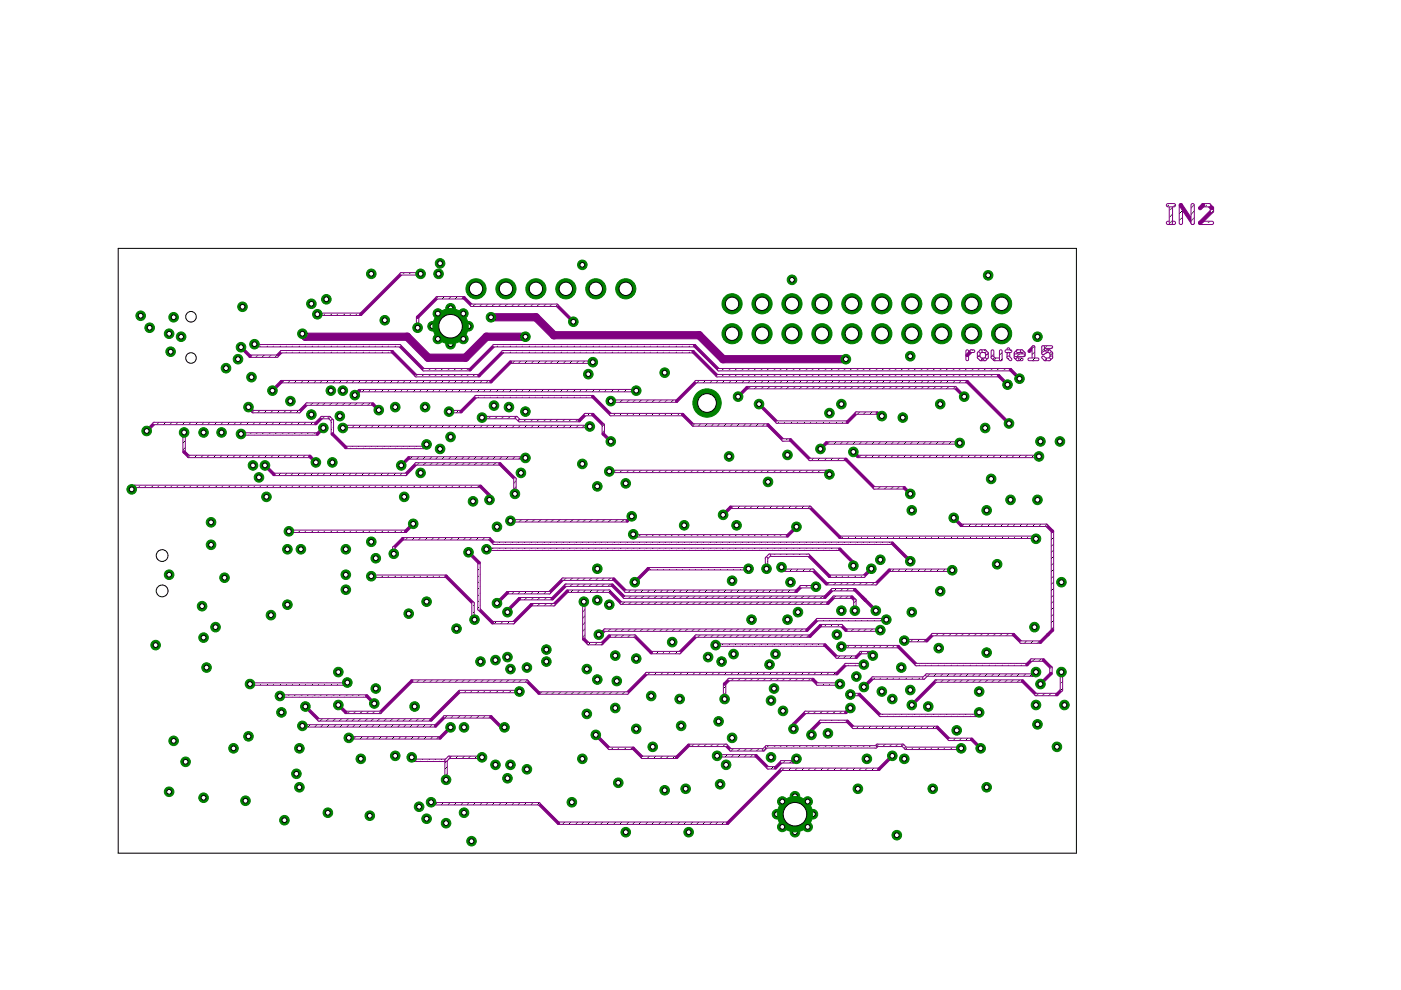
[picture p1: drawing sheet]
<svg xmlns="http://www.w3.org/2000/svg" width="297mm" height="210mm" viewBox="0 0 297 210" stroke-linecap="round" stroke-linejoin="round" font-family="sans-serif">
<g fill="#800080" stroke="#800080" stroke-width=".21">
<path d="M204.8 74.3l.3-.1 .3 .2v1.8l-.3 .3-.3-.3z"/>
<path d="M205.8 74.2h.3l.1 .4-1 1h-.3l-.1-.4z"/>
<path d="M205.7 74.3l.7-.1 .3 .3-.3 .2h-.5l-.2-.1z"/>
<path d="M207.7 76l1.2-.1 .2 .3-.2 .3h-1l-.2-.2z"/>
<path d="M209.1 75.5h.3l.1 .3-.5 .6-.2 .1-.3-.4z"/>
<path d="M209 74.7l.3-.1 .2 .2v1l-.2 .3-.3-.3z"/>
<path d="M208.6 74.3l.4-.1 .5 .5v.4h-.4l-.5-.5z"/>
<path d="M207.7 74.3l1.2-.1 .2 .3-.2 .2h-1l-.2-.1z"/>
<path d="M207.3 74.7l.5-.5 .4 .1v.3l-.5 .5h-.4z"/>
<path d="M207.3 74.7l.3-.1 .2 .2v1l-.2 .3-.4-.3z"/>
<path d="M207.3 75.6l.4-.1 .5 .5v.3l-.4 .1-.5-.5z"/>
<path d="M210.2 74.3l.3-.1 .2 .2v1.4l-.2 .3-.4-.3z"/>
<path d="M210.2 75.6l.4-.1 .5 .5v.3l-.4 .1-.5-.5z"/>
<path d="M210.6 76l.2-.1h1.4l.3 .3-.3 .3h-1.4l-.2-.2z"/>
<path d="M211.9 74.3l.3-.1 .3 .2v1.8l-.3 .3-.3-.3z"/>
<path d="M213.6 73.9l.2-.2 .3 .3v1.8l-.3 .3-.3-.3z"/>
<path d="M213.6 75.5h.4l.5 .5-.1 .4h-.3l-.5-.5z"/>
<path d="M213.1 74.3l1.2-.1 .2 .3-.2 .2h-1l-.2-.1z"/>
<path d="M215.5 76l1.2-.1 .2 .3-.2 .3h-1l-.2-.2z"/>
<path d="M215.1 75.6l.4-.1 .5 .5v.3l-.4 .1-.5-.5z"/>
<path d="M215.1 74.7l.3-.1 .2 .2v1l-.2 .3-.4-.3z"/>
<path d="M215.6 74.2h.3l.1 .3-.5 .6-.2 .1-.3-.4z"/>
<path d="M215.5 74.3l1.2-.1 .2 .3-.2 .2h-1l-.2-.1z"/>
<path d="M216.5 74.2h.3l.5 .5-.1 .4h-.3l-.5-.5z"/>
<path d="M216.8 74.7l.2-.1 .3 .1v.7l-.1 .2-.4-.1z"/>
<path d="M215.1 75.2l.2-.2h1.8l.2 .4-.2 .2h-1.8l-.2-.1z"/>
<path d="M218.9 73.3h.4l.1 .4-1 1h-.3l-.1-.4z"/>
<path d="M218.9 73.4l.3-.1 .2 .2v2.7l-.2 .3-.4-.3z"/>
<path d="M218 76l.2-.1h1.8l.3 .3-.3 .3h-1.8l-.2-.2z"/>
<path d="M220.9 73.4l.2-.1h1.8l.3 .3-.3 .3h-1.8l-.2-.2z"/>
<path d="M220.9 73.4l.3-.1 .2 .2v1.5l-.2 .2-.3-.2z"/>
<path d="M220.9 74.8l1.1-.6 .3 .2-.1 .3-1 .5-.3-.1z"/>
<path d="M221.8 74.3l.7-.1 .2 .3-.2 .2h-.5l-.2-.1z"/>
<path d="M222.2 74.3l.4-.1 .5 .5v.4h-.4l-.5-.5z"/>
<path d="M222.7 74.7l.2-.1 .3 .2v1l-.3 .3-.3-.3z"/>
<path d="M222.2 76l.6-.5 .4 .2-.1 .2-.6 .6-.3-.2z"/>
<path d="M221.4 75.9h1.1l.2 .3-.2 .3h-1l-.2-.3z"/>
<path d="M220.9 75.6l.4-.1 .5 .5v.3l-.4 .1-.5-.5z"/>
<path d="M247.4 47.1l.2-.2h1.4l.2 .4-.2 .3h-1.4l-.3-.3z"/>
<path d="M248 43.3l.3-.1 .3 .2v3.9l-.3 .3-.4-.3z"/>
<path d="M247.4 43.3l.2-.1h1.4l.2 .4-.2 .3h-1.4l-.3-.3z"/>
<path d="M250.1 43.3l.3-.1 .3 .2v3.9l-.3 .3-.4-.3z"/>
<path d="M250.1 43.3h.5l2.6 3.8-.2 .5-.4-.1-2.6-3.9z"/>
<path d="M252.6 43.3l.3-.1 .3 .2v3.9l-.3 .3-.4-.3z"/>
<path d="M254.3 47l2.7-.1 .3 .4-.3 .3h-2.6l-.3-.3z"/>
<path d="M256.8 44.5h.4l.1 .2-.1 .3-2.5 2.5h-.4l-.2-.2 .1-.2z"/>
<path d="M256.7 43.9l.3-.1 .3 .2v.8l-.3 .3-.4-.3z"/>
<path d="M256.1 43.3l.2-.1h.2l.7 .7v.4l-.2 .2-.2-.1-.7-.7z"/>
<path d="M254.8 43.3l.2-.1h1.4l.3 .4-.3 .3h-1.4l-.3-.3z"/>
<path d="M254.2 43.9l.8-.7 .4 .2v.3l-.9 .8-.3-.2z"/>
<path d="M84.5 73.2l.4-.1 5.1 5.1v.3l-.3 .1-5.2-5.2z"/>
<path d="M89.6 78.2l10.1-.1 .2 .3-.2 .2h-9.9l-.2-.1z"/>
<path d="M99.4 78.2l5.2-5.1 .3 .1v.2l-5.1 5.2h-.3z"/>
<path d="M104.5 73.2l42.8-.2 .2 .3-.2 .3h-42.6l-.2-.2z"/>
<path d="M147.1 73.2l.3-.1 5.2 5.1v.3l-.4 .1-5.1-5.2z"/>
<path d="M152.1 78.2l62.2-.1 .2 .3-.2 .2h-62l-.2-.1z"/>
<path d="M214 78.2h.4l2 1.9v.3l-.4 .1-2-2z"/>
<path d="M54.1 73.2l30.7-.2 .2 .3-.2 .3h-30.6l-.1-.2z"/>
<path d="M53.7 72.8h.4l.4 .4v.2l-.4 .1-.4-.4z"/>
<path d="M59.5 74.4h.4v.3l-1 1h-.3l-.1-.3z"/>
<path d="M59.5 74.4l23.7-.1 .2 .3-.2 .2h-23.6l-.1-.1z"/>
<path d="M83 74.4h.3l5.1 5.1v.3l-.3 .1-5.1-5.2z"/>
<path d="M88 79.5l13.6-.1 .2 .3-.2 .2h-13.4l-.2-.1z"/>
<path d="M101.3 79.5l5.2-5.1h.3v.3l-5.1 5.2h-.3z"/>
<path d="M106.4 74.4l40.6-.1 .2 .3-.2 .2h-40.4l-.2-.1z"/>
<path d="M146.7 74.4h.4l5.2 5.1v.3l-.4 .1-5.2-5.2z"/>
<path d="M151.8 79.5l60-.1 .2 .3-.2 .2h-59.8l-.2-.1z"/>
<path d="M211.5 79.5l.4-.1 1.9 2v.3l-.3 .1-2-2z"/>
<path d="M52.8 75.4l6-.1 .2 .3-.2 .2h-5.8l-.2-.1z"/>
<path d="M50.9 73.5l.3-.1 2 2v.3h-.3l-2-1.9z"/>
<path d="M103.5 66.8l.5-.3h9.7a.77 .77 0 0 1 .7 .8 .77 .77 0 0 1-.7 .7h-9.7a.76 .76 0 0 1-.5-1.2z"/>
<path d="M113 66.8l.5-.3 .6 .2 3.9 3.9a.77 .77 0 0 1 0 1 .77 .77 0 0 1-1 .1l-4-4-.1-.3z"/>
<path d="M116.8 70.6l.5-.3h31a.77 .77 0 0 1 .7 .8 .77 .77 0 0 1-.7 .7h-31a.76 .76 0 0 1-.5-1.2z"/>
<path d="M147.6 70.6l.5-.3 .6 .2 5.2 5.2a.77 .77 0 0 1 0 1 .77 .77 0 0 1-1.1 .1l-5.2-5.3-.1-.3z"/>
<path d="M152.7 75.7l.5-.3h26.3a.77 .77 0 0 1 .6 .8 .77 .77 0 0 1-.6 .7h-26.3a.76 .76 0 0 1-.5-1.2z"/>
<path d="M63.5 70.3l.3-.3h.6l1 .9a.77 .77 0 0 1-.1 1 .77 .77 0 0 1-1 .1l-.9-.9z"/>
<path d="M64.1 70.9l.5-.3h21.8a.77 .77 0 0 1 .7 .8 .77 .77 0 0 1-.7 .8h-21.8a.76 .76 0 0 1-.5-1.3z"/>
<path d="M85.7 70.9l.5-.3 .6 .2 4.6 4.6a.77 .77 0 0 1-.1 1 .77 .77 0 0 1-1 .1l-4.6-4.6-.1-.4z"/>
<path d="M90.1 75.4l.6-.3h8.1a.77 .77 0 0 1 .7 .7 .77 .77 0 0 1-.7 .8h-8.1a.76 .76 0 0 1-.6-1.2z"/>
<path d="M102.7 70.8a.77 .77 0 0 1 1 .1 .77 .77 0 0 1 .1 1l-4.6 4.6a.77 .77 0 0 1-1-.1 .77 .77 0 0 1-.1-1z"/>
<path d="M102.5 70.9l.5-.3h8.5a.77 .77 0 0 1 .7 .8 .77 .77 0 0 1-.7 .8h-8.5a.76 .76 0 0 1-.5-1.3z"/>
<path d="M126.1 155.7l.4-.1 2.9 2.9v.3l-.4 .1-2.9-2.9z"/>
<path d="M129 158.5l5.3-.1 .2 .3-.2 .2h-5.2l-.1-.1z"/>
<path d="M134 158.5h.4l2 1.9v.3l-.4 .1-2-2z"/>
<path d="M136 160.4l7.5-.1 .2 .3-.2 .2h-7.4l-.1-.1z"/>
<path d="M185.5 158.2l.5-.4 .3 .2-.6 .6-.2-.1z"/>
<path d="M185.8 157.9l5.7-.1 .2 .3-.2 .2h-5.5l-.2-.1z"/>
<path d="M191.2 157.9l.4-.1 .7 .7v.3l-.4 .1-.7-.7z"/>
<path d="M191.8 158.5l12-.1 .2 .3-.2 .2h-11.8l-.2-.1z"/>
<path d="M153.7 157.9l.4-.1 1 1v.3l-.4 .1-1-1z"/>
<path d="M154.7 158.8l7.2-.1 .2 .3-.2 .2h-7l-.2-.1z"/>
<path d="M161.7 158.8l.7-.7 .3 .1v.3l-.7 .7-.3-.1z"/>
<path d="M162.3 158.2l23.4-.1 .2 .3-.2 .2h-23.2l-.2-.1z"/>
<path d="M145.8 157.9l8.2-.1 .2 .3-.2 .2h-8l-.2-.1z"/>
<path d="M143.3 160.4l2.6-2.6 .3 .1v.3l-2.6 2.6-.3-.1z"/>
<path d="M178.2 136.9l12.3-.1 .2 .3-.2 .3h-12.1l-.2-.2z"/>
<path d="M190.2 136.9h.4l3.9 3.9v.3h-.4l-3.9-3.9z"/>
<path d="M194.1 140.8l23.7-.1 .2 .2-.2 .3h-23.6l-.1-.1z"/>
<path d="M218.5 139.7l.4 .1v.3l-1 1h-.3l-.1-.3z"/>
<path d="M218.5 139.8l2.8-.1 .2 .3-.2 .2h-2.6l-.2-.1z"/>
<path d="M221 139.8l.4-.1 1.6 1.7v.3l-.3 .1-1.7-1.7z"/>
<path d="M222.6 141.4l.3-.1 .2 .2v1.4l-.2 .2-.3-.2z"/>
<path d="M220.4 144.9l2.3-2.3 .3 .1v.3l-2.3 2.2h-.2z"/>
<path d="M153.4 144.9l.3-.1 .2 .2v3.3l-.2 .2-.3-.2z"/>
<path d="M154.4 143.9h.4v.3l-1 1h-.3l-.1-.3z"/>
<path d="M154.4 143.9l18-.1 .2 .3-.2 .2h-17.9l-.1-.1z"/>
<path d="M172.1 143.9h.4l1 1v.3h-.3l-1.1-1z"/>
<path d="M173.1 144.9l5-.1 .2 .3-.2 .2h-4.8l-.2-.1z"/>
<path d="M64.5 149.6h.4l2.9 2.9v.3h-.3l-3-2.9z"/>
<path d="M67.4 152.5l24-.1 .3 .3-.3 .2h-23.8l-.2-.1z"/>
<path d="M91.2 152.5l6.1-6.1 .3 .1v.3l-6.1 6h-.3z"/>
<path d="M97.2 146.5l13-.1 .2 .3-.2 .2h-12.8l-.2-.1z"/>
<path d="M87.7 161.1l6.9-.1 .2 .2-.2 .3h-6.7l-.2-.1z"/>
<path d="M87.1 160.4h.3l.7 .7v.3h-.3l-.7-.7z"/>
<path d="M61 112.5l25.1-.1 .2 .3-.2 .2h-24.9l-.2-.1z"/>
<path d="M85.8 112.5l1.7-1.7 .3 .1v.3l-1.6 1.7-.4-.1z"/>
<path d="M94.4 161.1l.2-.1 .2 .2v4.2l-.2 .2-.3-.2z"/>
<path d="M95 160.4l7.2-.1 .2 .3-.2 .2h-7l-.2-.1z"/>
<path d="M95.1 160.4h.3v.3l-.7 .7h-.3v-.3z"/>
<path d="M73.7 156.3l19.6-.1 .3 .3-.3 .2h-19.4l-.2-.1z"/>
<path d="M95.4 154l.3 .1v.3l-2.2 2.3h-.3l-.1-.4z"/>
<path d="M151.5 136.6l23.4-.1 .3 .3-.3 .2h-23.2l-.2-.1z"/>
<path d="M174.7 136.6h.3l2.7 2.6v.3h-.4l-2.6-2.6z"/>
<path d="M177.2 139.2l4.4-.1 .2 .3-.2 .2h-4.2l-.2-.1z"/>
<path d="M182.4 138.2h.3v.3l-1 1h-.3v-.3z"/>
<path d="M182.3 138.2l2.2-.1 .2 .3-.2 .2h-2l-.2-.1z"/>
<path d="M184.2 138.2h.4l.7 .7v.2l-.4 .1-.7-.7z"/>
<path d="M147.4 134.7h.4v.3l-3.5 3.6h-.3l-.1-.4z"/>
<path d="M137.9 138.2l6.2-.1 .3 .3-.3 .2h-6.1l-.1-.1z"/>
<path d="M134.4 134.7h.3l3.6 3.5v.3l-.4 .1-3.5-3.6z"/>
<path d="M129 134.7l5.6-.1 .2 .3-.2 .2h-5.5l-.1-.1z"/>
<path d="M129 134.7h.4v.3l-1.7 1.7h-.3v-.4z"/>
<path d="M123.6 127.4l.2-.1 .2 .2v8.1l-.2 .2-.3-.2z"/>
<path d="M123.6 135.4l.3-.1 1 1v.3l-.3 .1-1-1z"/>
<path d="M124.5 136.3l3.1-.1 .2 .3-.2 .2h-2.9l-.2-.1z"/>
<path d="M179.1 133.5l7.6-.2 .2 .3-.2 .3h-7.4l-.2-.1z"/>
<path d="M178.2 132.5l.3-.1 1.1 1.1v.3h-.4l-1-1z"/>
<path d="M173.7 132.5l4.7-.1 .2 .3-.2 .2h-4.5l-.2-.1z"/>
<path d="M147.4 134.7l24.4-.1 .2 .3-.2 .2h-24.2l-.2-.1z"/>
<path d="M173.8 132.4l.4 .1v.3l-2.3 2.3h-.3l-.1-.4z"/>
<path d="M128.1 133.4l.3 .1v.3l-1.3 1.3h-.3l-.1-.4z"/>
<path d="M126.7 134.4h.5l-.1 .7-.4-.1z"/>
<path d="M128 133.5l43.1-.2 .2 .3-.2 .3h-42.9l-.2-.1z"/>
<path d="M173.2 131.2h.3v.3l-2.3 2.3h-.3v-.3z"/>
<path d="M173.1 131.2l14.9-.1 .2 .3-.2 .2h-14.7l-.2-.1z"/>
<path d="M129.3 84.9l14.2-.1 .2 .3-.2 .2h-14l-.2-.1z"/>
<path d="M143.3 84.9l4.1-4.2 .4 .1v.3l-4.2 4.2-.3-.1z"/>
<path d="M147.4 80.8l57.7-.1 .2 .3-.2 .2h-57.5l-.2-.1z"/>
<path d="M204.9 80.8l.3-.1 8.9 8.9v.3l-.3 .1-8.9-8.9z"/>
<path d="M108 110.3l25-.1 .2 .3-.2 .2h-24.8l-.2-.1z"/>
<path d="M132.8 110.3l1-1h.4v.3l-1.1 1h-.3z"/>
<path d="M63.9 153.8l28.5-.2 .2 .3-.2 .3h-28.3l-.2-.1z"/>
<path d="M94.1 151.8h.4v.3l-2 2h-.3l-.1-.3z"/>
<path d="M94 151.8l10.1-.1 .3 .3-.3 .3h-9.9l-.2-.2z"/>
<path d="M103.9 151.8h.3l2.3 2.3v.3h-.3l-2.3-2.3z"/>
<path d="M106.1 154.1l.9-.1 .2 .3-.2 .2h-.7l-.2-.1z"/>
<path d="M102 88.4l7.5-.1 .2 .3-.2 .2h-7.3l-.2-.1z"/>
<path d="M109.3 88.4l.3-.1 .7 .7v.3l-.3 .1-.7-.7z"/>
<path d="M109.9 89l13-.1 .2 .3-.2 .2h-12.8l-.2-.1z"/>
<path d="M122.6 89l1.4-1.3 .3 .1v.3l-1.3 1.3h-.3z"/>
<path d="M123.9 87.8l1.8-.1 .2 .2-.2 .3h-1.6l-.2-.1z"/>
<path d="M125.5 87.8l.3-.1 2.3 2.3v.3h-.3l-2.3-2.2z"/>
<path d="M127.7 90l.3-.1 .2 .2v2l-.2 .2-.3-.2z"/>
<path d="M127.7 91.9l.4-.1 1.6 1.7v.2l-.4 .1-1.6-1.6z"/>
<path d="M129 99.8l46.3-.1 .2 .3-.2 .2h-46.2l-.1-.1z"/>
<path d="M175 99.8l.4-.1 .7 .7v.3l-.4 .1-.7-.7z"/>
<path d="M38.8 91.5l.3-.1 .2 .3v4.2l-.2 .2-.3-.2z"/>
<path d="M38.8 95.7l.4-.1 1 1v.3l-.4 .1-1-1z"/>
<path d="M39.8 96.6l25.9-.1 .3 .3-.3 .2h-25.8l-.1-.1z"/>
<path d="M65.5 96.6h.3l1.4 1.3v.3l-.4 .1-1.3-1.4z"/>
<path d="M63.3 87.1l1.6-1.6h.4v.3l-1.7 1.7h-.3z"/>
<path d="M64.9 85.5l14.2-.1 .2 .3-.2 .2h-14.1l-.1-.1z"/>
<path d="M78.8 85.5h.4l1.3 1.3v.3l-.3 .1-1.4-1.4z"/>
<path d="M52.5 86.2l.3-.1 1 1v.3l-.3 .1-1-1z"/>
<path d="M53.4 87.1l10.1-.1 .2 .3-.2 .2h-9.9l-.2-.1z"/>
<path d="M118.2 174.4l36.1-.1 .2 .3-.2 .2h-36l-.1-.1z"/>
<path d="M154.1 174.4l11.4-11.5 .4 .1v.3l-11.5 11.5-.3-.1z"/>
<path d="M165.5 163l20.9-.1 .2 .3-.2 .2h-20.7l-.2-.1z"/>
<path d="M186.1 163l2.9-3 .4 .1v.3l-2.9 2.9h-.4z"/>
<path d="M114 170.3l.4-.1 4.2 4.2v.3l-.4 .1-4.2-4.2z"/>
<path d="M91.2 169.9h.3l.4 .4v.3h-.3l-.4-.4z"/>
<path d="M91.5 170.3l22.8-.1 .2 .3-.2 .2h-22.6l-.2-.1z"/>
<path d="M119.2 122.6h.3v.4l-2.9 2.9h-.3v-.4z"/>
<path d="M119.1 122.7l11.1-.1 .2 .3-.2 .2h-10.9l-.2-.1z"/>
<path d="M129.9 122.7l.4-.1 2.6 2.6v.3l-.4 .1-2.6-2.6z"/>
<path d="M132.5 125.2l36.4-.1 .2 .3-.2 .2h-36.3l-.1-.1z"/>
<path d="M169.7 124.2h.3v.3l-1 1.1h-.3v-.4z"/>
<path d="M169.6 124.2l3.4-.1 .2 .3-.2 .3h-3.2l-.2-.2z"/>
<path d="M107.4 125.5l9.1-.1 .2 .3-.2 .2h-9l-.1-.1z"/>
<path d="M107.4 125.5h.3l.1 .3-2.3 2.3h-.3v-.4z"/>
<path d="M129 125.2l.3-.1 2.6 2.6v.3l-.3 .1-2.6-2.6z"/>
<path d="M120.1 125.2l9.1-.1 .2 .3-.2 .2h-9l-.1-.1z"/>
<path d="M120.1 125.1h.3l.1 .4-2.9 2.9h-.3l-.1-.3z"/>
<path d="M112.5 128.1l5-.1 .2 .2-.2 .3h-4.9l-.1-.1z"/>
<path d="M112.5 128l.4 .1v.3l-3.9 3.8h-.3l-.1-.3z"/>
<path d="M104.2 131.9l4.7-.1 .2 .3-.2 .2h-4.5l-.2-.1z"/>
<path d="M101.3 129l.4-.1 2.9 3v.3h-.3l-3-2.9z"/>
<path d="M101.3 119.2l.3-.1 .2 .2v9.9l-.2 .2-.3-.2z"/>
<path d="M99.1 116.9h.4l2.3 2.3v.3h-.4l-2.3-2.3z"/>
<path d="M181 129.3l.6-.1 .2 .3-.2 .2h-.4l-.2-.1z"/>
<path d="M131.5 127.7l44.1-.1 .2 .3-.2 .2h-43.9l-.2-.1z"/>
<path d="M176.7 126.4l.3 .1v.3l-1.3 1.3h-.3l-.1-.4z"/>
<path d="M176.6 126.5l4.1-.1 .2 .3-.2 .2h-3.9l-.2-.1z"/>
<path d="M180.4 126.5l.4-.1 .7 .7v.3l-.4 .1-.7-.7z"/>
<path d="M181 127.1l.3-.1 .2 .2v2.3l-.2 .2-.3-.2z"/>
<path d="M109.9 126.8l7.3-.1 .2 .3-.2 .2h-7.1l-.2-.1z"/>
<path d="M119.8 123.9h.3l.1 .3-2.9 2.9h-.3l-.1-.3z"/>
<path d="M119.8 123.9l10.1-.1 .2 .3-.2 .2h-10l-.1-.1z"/>
<path d="M129.6 123.9h.4l2.6 2.6v.3h-.4l-2.6-2.6z"/>
<path d="M182.6 126.5l.4-.1 .7 .7v.3l-.4 .1-.7-.7z"/>
<path d="M183.3 127.1l.3-.1 2.3 2.3v.3l-.4 .1-2.2-2.3z"/>
<path d="M110 126.7h.3v.4l-2.6 2.6h-.3v-.4z"/>
<path d="M107.4 129.3h.4l-.1 .7-.3-.1z"/>
<path d="M132.1 126.5l42.8-.1 .3 .3-.3 .2h-42.6l-.2-.1z"/>
<path d="M176.3 124.8l.4 .1v.3l-1.7 1.6h-.2l-.1-.3z"/>
<path d="M176.3 124.9l5-.1 .2 .3-.2 .2h-4.9l-.1-.1z"/>
<path d="M181 124.9l.4-.1 2.3 2.3v.3l-.4 .1-2.3-2.3z"/>
<path d="M102.9 116.3l75.2-.1 .2 .3-.2 .2h-75l-.2-.1z"/>
<path d="M177.9 116.3l.3-.1 2.9 3v.3h-.3l-2.9-2.9z"/>
<path d="M180.7 119.2l.3-.1 .2 .2v.7l-.2 .2-.3-.2z"/>
<path d="M78.5 122l16.1-.1 .2 .3-.2 .2h-15.9l-.2-.1z"/>
<path d="M94.4 122h.3l5.8 5.7-.1 .4h-.3l-5.7-5.8z"/>
<path d="M100.1 127.7l.2-.1 .2 .2v3.3l-.2 .2-.3-.2z"/>
<path d="M100.1 130.9h.3l.4 .3v.3l-.3 .1-.4-.4z"/>
<path d="M88.1 98.1h.3v.4l-2.2 2.3h-.3l-.1-.4z"/>
<path d="M57.9 100.4l28.2-.1 .2 .3-.2 .2h-28.1l-.1-.1z"/>
<path d="M56 98.5h.3l2 1.9v.3l-.4 .1-1.9-2z"/>
<path d="M88.1 98.1h17.9l.3 .3-.3 .2h-17.8l-.2-.2z"/>
<path d="M105.8 98.2l.4-.1 3.2 3.3v.3h-.4l-3.2-3.2z"/>
<path d="M109 101.4l.2-.1 .2 .2v3.3l-.2 .2-.3-.2z"/>
<path d="M72.8 90.3l52.3-.1 .2 .3-.2 .2h-52.1l-.2-.1z"/>
<path d="M72.5 90.6l.5-.4 .3 .2-.6 .6-.2-.1z"/>
<path d="M86.4 96.9l25-.1 .3 .3-.3 .2h-24.8l-.2-.1z"/>
<path d="M84.9 98.5l1.6-1.6h.4v.3l-1.7 1.7-.3-.1z"/>
<path d="M117.9 64.6l.3-.1 3.6 3.6v.3h-.4l-3.5-3.5z"/>
<path d="M88.3 67.1l.3-.1 .2 .2v2.3l-.2 .2-.3-.2z"/>
<path d="M92.5 62.9h.3l.1 .4-4.2 4.2h-.3l-.1-.4z"/>
<path d="M92.5 63l5.9-.1 .2 .3-.2 .2h-5.8l-.1-.1z"/>
<path d="M98.2 63l.3-.1 1.7 1.7v.3h-.4l-1.6-1.6z"/>
<path d="M99.8 64.6l18.3-.1 .2 .3-.2 .2h-18.2l-.1-.1z"/>
<path d="M137 142.6l.3 .1v.3l-4.2 4.2h-.3v-.4z"/>
<path d="M114 146.8l19-.1 .2 .3-.2 .2h-18.8l-.2-.1z"/>
<path d="M111.5 144.3l.4-.1 2.6 2.6v.3l-.4 .1-2.6-2.7z"/>
<path d="M87.1 144.3l24.7-.2 .2 .3-.2 .3h-24.6l-.1-.2z"/>
<path d="M80.4 150.9l6.7-6.7 .4 .1v.2l-6.7 6.8h-.3z"/>
<path d="M73.1 150.9l7.6-.1 .2 .3-.2 .2h-7.4l-.2-.1z"/>
<path d="M71.5 149.3h.4l1.6 1.6v.3l-.3 .1-1.7-1.7z"/>
<path d="M136.9 142.7l40.6-.1 .2 .3-.2 .2h-40.4l-.2-.1z"/>
<path d="M179.2 140.7l.4 .1v.3l-2 1.9h-.3l-.1-.3z"/>
<path d="M179.1 140.8l4.1-.1 .2 .2-.2 .3h-3.9l-.2-.1z"/>
<path d="M52.8 144.9l20.6-.1 .2 .3-.2 .2h-20.4l-.2-.1z"/>
<path d="M73.1 144.9l.5-.4 .3 .2-.5 .6-.3-.1z"/>
<path d="M28.4 102.9h.3l.1 .4-.7 .7h-.3l-.1-.4z"/>
<path d="M28.3 103l73.6-.1 .2 .3-.2 .2h-73.4l-.2-.1z"/>
<path d="M101.7 103l.3-.1 2 2v.3h-.4l-1.9-1.9z"/>
<path d="M103.6 104.9l.2-.1 .2 .2v1l-.2 .2-.3-.2z"/>
<path d="M59.1 147.4l18.7-.1 .2 .3-.2 .2h-18.5l-.2-.1z"/>
<path d="M77.6 147.4h.3l1.7 1.6v.3l-.4 .1-1.6-1.7z"/>
<path d="M103.6 114.1l.3-.1 1 1v.3l-.3 .1-1-1z"/>
<path d="M85.2 114.1l18.6-.1 .2 .3-.2 .2h-18.5l-.1-.1z"/>
<path d="M85.2 114l.4 .1v.3l-2 2h-.3v-.4z"/>
<path d="M83.3 116l.2-.1 .2 .2v1.4l-.2 .2-.3-.2z"/>
<path d="M104.5 115l84.7-.1 .2 .3-.2 .2h-84.5l-.2-.1z"/>
<path d="M189 115h.3l3.9 3.9v.2l-.4 .1-3.8-3.9z"/>
<path d="M188.3 120.8l13.6-.2 .2 .3-.2 .3h-13.4l-.2-.1z"/>
<path d="M188.4 120.7l.4 .1v.3l-3 2.9h-.3v-.4z"/>
<path d="M175 123.6l10.7-.1 .2 .3-.2 .2h-10.5l-.2-.1z"/>
<path d="M172.1 120.8l.4-.1 2.9 2.9v.3l-.3 .1-3-2.9z"/>
<path d="M166.1 120.8l6.3-.2 .2 .3-.2 .3h-6.1l-.2-.1z"/>
<path d="M165.5 120.1h.3l.7 .7v.3h-.3l-.7-.7z"/>
<path d="M180.1 147.1l2.1-.1 .3 .3-.3 .2h-1.9l-.2-.1z"/>
<path d="M182 147.1l.4-.1 4.5 4.5v.3l-.4 .1-4.5-4.5z"/>
<path d="M186.4 151.5l20.6-.1 .2 .3-.2 .2h-20.4l-.2-.1z"/>
<path d="M207.5 150.8l.3 .1v.3l-.7 .7h-.3v-.4z"/>
<path d="M175 93.8l28.5-.1 .2 .3-.2 .2h-28.3l-.2-.1z"/>
<path d="M173.7 95l1.4-1.3 .3 .1v.3l-1.3 1.3-.4-.1z"/>
<path d="M171.8 154.7l.3-.1 .2 .2v1.1l-.2 .2-.3-.2z"/>
<path d="M171.8 154.7l2-2 .4 .1v.3l-2 2-.4-.1z"/>
<path d="M173.7 152.8l6-.1 .2 .3-.2 .2h-5.8l-.2-.1z"/>
<path d="M179.5 152.8l.3-.1 1.3 1.4v.3h-.3l-1.3-1.3z"/>
<path d="M180.7 154.1l18.1-.1 .2 .3-.2 .2h-17.9l-.2-.1z"/>
<path d="M198.5 154.1l.4-.1 2.6 2.6v.3l-.4 .1-2.6-2.6z"/>
<path d="M201 156.6l5.1-.1 .2 .3-.2 .2h-4.9l-.2-.1z"/>
<path d="M205.8 156.6l.4-.1 1.9 2v.3l-.3 .1-2-2z"/>
<path d="M202.3 82h.4l1.9 1.9v.3l-.3 .1-2-2z"/>
<path d="M158.2 82l44.4-.1 .2 .3-.2 .2h-44.3l-.1-.1z"/>
<path d="M156.3 83.9l1.9-1.9h.4v.3l-2 2-.3-.1z"/>
<path d="M184.6 120.4h.4v.3l-1.7 1.7h-.3l-.1-.4z"/>
<path d="M175.6 122l7.6-.1 .2 .3-.2 .2h-7.4l-.2-.1z"/>
<path d="M171.2 117.6l.4-.1 4.5 4.5v.3l-.4 .1-4.5-4.5z"/>
<path d="M162.9 117.6l8.5-.1 .3 .3-.3 .2h-8.3l-.2-.1z"/>
<path d="M163 117.5l.4 .1v.3l-.7 .7h-.3l-.1-.4z"/>
<path d="M162.3 118.2l.3-.1 .2 .2v2.3l-.2 .2-.3-.2z"/>
<path d="M160.7 85.5h.4l3.9 3.8v.3l-.4 .1-3.9-3.9z"/>
<path d="M164.5 89.3l15.2-.1 .2 .3-.2 .2h-15l-.2-.1z"/>
<path d="M179.5 89.3l1.9-1.9h.4v.3l-2 2-.3-.1z"/>
<path d="M186.8 88.1h.4l-.1 .7-.3-.1z"/>
<path d="M181.4 87.4l4.7-.1 .2 .3-.2 .2h-4.6l-.1-.1z"/>
<path d="M185.8 87.4h.4l1 1v.3l-.4 .1-1-1.1z"/>
<path d="M134.4 123.3h.4l-.1 .7-.3-.1z"/>
<path d="M134 123.3l.4-.1 .4 .4v.3l-.4 .1-.4-.4z"/>
<path d="M137.2 120.4l21.5-.1 .3 .3-.3 .2h-21.3l-.2-.1z"/>
<path d="M137.3 120.4h.3v.3l-2.9 3h-.3v-.4z"/>
<path d="M134 113.1h.4l.4 .4v.2l-.4 .1-.4-.4z"/>
<path d="M134.4 113.5l32.6-.2 .2 .3-.2 .3h-32.5l-.1-.2z"/>
<path d="M168.7 111.5h.4v.3l-2 2h-.3v-.3z"/>
<path d="M151.8 160.1l8.5-.1 .2 .3-.2 .2h-8.3l-.2-.1z"/>
<path d="M160.1 160.1l.3-.1 2.6 2.6v.3l-.3 .1-2.6-2.6z"/>
<path d="M162.6 162.6l1.9-.1 .2 .3-.2 .2h-1.7l-.2-.1z"/>
<path d="M164.2 162.6l1.3-1.3 .4 .1v.3l-1.3 1.3-.4-.1z"/>
<path d="M165.5 161.4l2.8-.1 .2 .3-.2 .2h-2.6l-.2-.1z"/>
<path d="M168 161.4l.7-.7h.4v.3l-.7 .7h-.4z"/>
<path d="M59.5 80.8l44.6-.1 .3 .3-.3 .2h-44.5l-.1-.1z"/>
<path d="M57.6 82.7l1.9-2 .4 .1v.3l-2 1.9h-.3z"/>
<path d="M108 76.6l17.7-.1 .2 .3-.2 .2h-17.5l-.2-.1z"/>
<path d="M103.9 80.8l4.2-4.2h.3v.3l-4.2 4.2h-.3z"/>
<path d="M76 82.7l58.9-.1 .2 .3-.2 .2h-58.8l-.1-.1z"/>
<path d="M75 83.6l1-1 .4 .1v.3l-1 1-.4-.1z"/>
<path d="M50.9 91.9l16.4-.1 .2 .3-.2 .2h-16.2l-.2-.1z"/>
<path d="M68.4 90.5l.4 .1v.3l-1.4 1.3h-.3v-.3z"/>
<path d="M32.5 89.6h.4v.3l-1.7 1.7h-.3v-.4z"/>
<path d="M90.3 94h.3l.1 .4-.7 .7h-.3l-.1-.4z"/>
<path d="M73.1 94.7l16.8-.1 .2 .3-.2 .2h-16.6l-.2-.1z"/>
<path d="M32.5 89.6l34.5-.1 .2 .3-.2 .2h-34.4l-.1-.1z"/>
<path d="M66.8 89.6l1.3-1.3 .4 .1v.3l-1.4 1.3-.3-.1z"/>
<path d="M68 88.4l1.9-.1 .2 .3-.2 .2h-1.7l-.2-.1z"/>
<path d="M69.6 88.4l.4-.1 .7 .7v.3l-.4 .1-.7-.7z"/>
<path d="M70.3 89l.2-.1 .2 .2v3l-.2 .2-.3-.2z"/>
<path d="M70.3 91.9l.3-.1 2.9 2.9v.3l-.3 .1-2.9-2.9z"/>
<path d="M168 153.4l.3-.1 .2 .2v1.1l-.2 .2-.3-.2z"/>
<path d="M168 153.4l2.6-2.6 .4 .1v.3l-2.6 2.6-.4-.1z"/>
<path d="M170.6 150.9l8.8-.1 .2 .3-.2 .2h-8.7l-.1-.1z"/>
<path d="M179.1 150.9l1-1 .4 .1v.3l-1 1-.4-.1z"/>
<path d="M198.2 144.2l.4 .1v.2l-5.1 5.2h-.3l-.1-.4z"/>
<path d="M198.2 144.3l18.6-.2 .2 .3-.2 .3h-18.4l-.2-.2z"/>
<path d="M216.6 144.3l.3-.1 3 2.9v.3l-.4 .1-2.9-3z"/>
<path d="M219.4 147.1l4.7-.1 .2 .3-.2 .2h-4.5l-.2-.1z"/>
<path d="M224.9 146.1l.4 .1v.3l-1.1 1h-.3v-.4z"/>
<path d="M224.8 142.3l.3-.1 .2 .3v3.8l-.2 .3-.3-.3z"/>
<path d="M181.7 96.6l38.6-.1 .2 .3-.2 .2h-38.5l-.1-.1z"/>
<path d="M180.7 95.7l.4-.1 1 1v.3l-.4 .1-1-1z"/>
<path d="M95 87.1l2.8-.1 .2 .3-.2 .2h-2.6l-.2-.1z"/>
<path d="M97.5 87.1l3.3-3.2h.3v.3l-3.2 3.3h-.3z"/>
<path d="M100.7 83.9l25-.1 .2 .3-.2 .2h-24.8l-.2-.1z"/>
<path d="M125.5 83.9h.3l3.9 3.9v.3h-.4l-3.8-3.9z"/>
<path d="M129.3 87.8l15.5-.1 .2 .2-.2 .3h-15.3l-.2-.1z"/>
<path d="M144.5 87.8l.4-.1 2.3 2.3v.3h-.4l-2.3-2.2z"/>
<path d="M146.7 90l16.2-.1 .2 .2-.2 .3h-16l-.2-.1z"/>
<path d="M162.6 90l.4-.1 3.2 3.2v.3l-.3 .1-3.3-3.2z"/>
<path d="M165.8 93.1l1.8-.1 .3 .3-.3 .2h-1.6l-.2-.1z"/>
<path d="M167.4 93.1h.3l4.2 4.2v.3h-.3l-4.2-4.2z"/>
<path d="M171.5 97.3l7.9-.1 .2 .3-.2 .2h-7.7l-.2-.1z"/>
<path d="M179.1 97.3l.4-.1 6.1 6.1v.3l-.4 .1-6.1-6.1z"/>
<path d="M185.2 103.3l6.6-.1 .2 .3-.2 .2h-6.5l-.1-.1z"/>
<path d="M191.5 103.3l.4-.1 1.3 1.4v.3h-.4l-1.3-1.3z"/>
<path d="M222.9 112.5l.3-.1 .2 .2v21l-.2 .3-.3-.3z"/>
<path d="M221.7 111.2h.3l1.4 1.3v.3l-.4 .1-1.3-1.4z"/>
<path d="M203.6 111.2l18.3-.1 .2 .3-.2 .2h-18.1l-.2-.1z"/>
<path d="M202 109.6h.4l1.6 1.6v.3l-.4 .1-1.6-1.7z"/>
<path d="M191.5 135.7l5-.1 .2 .3-.2 .2h-4.8l-.2-.1z"/>
<path d="M197.6 134.3l.4 .1v.3l-1.4 1.3h-.3v-.3z"/>
<path d="M223 133.4l.4 .1v.3l-1.1 1h-.3v-.4z"/>
<path d="M197.5 134.4l17.4-.1 .2 .3-.2 .2h-17.2l-.2-.1z"/>
<path d="M214.7 134.4l.3-.1 1.7 1.7v.3l-.4 .1-1.6-1.7z"/>
<path d="M216.3 136l4.3-.1 .3 .3-.3 .2h-4.2l-.1-.1z"/>
<path d="M222 134.3l.4 .1v.3l-1.7 1.7h-.2l-.1-.4z"/>
<path d="M67.1 66.5l9.4-.1 .3 .3-.3 .2h-9.3l-.1-.1z"/>
<path d="M84.9 57.8l.4 .1v.3l-8.7 8.6h-.3v-.3z"/>
<path d="M84.9 57.9l4.3-.1 .2 .3-.2 .2h-4.2l-.1-.1z"/>
<path d="M182.9 145.5l2-1.9h.4v.3l-2 2-.4-.1z"/>
<path d="M184.8 143.6l11.1-.1 .2 .3-.2 .2h-10.9l-.2-.1z"/>
<path d="M195.6 143.6l.7-.7 .4 .1v.3l-.7 .7h-.3z"/>
<path d="M196.3 143l22.8-.1 .2 .3-.2 .2h-22.7l-.1-.1z"/>
<path d="M218.8 143l.7-.7h.4v.3l-.7 .7h-.3z"/>
<path d="M219.1 114.1l.6-.1 .2 .3-.2 .2h-.4l-.2-.1z"/>
<path d="M218.8 113.8l.4-.1 .3 .4v.3h-.3l-.4-.3z"/>
<path d="M177.9 113.8l41.2-.1 .2 .3-.2 .2h-41.1l-.1-.1z"/>
<path d="M171.5 107.4h.4l6.4 6.4v.3h-.4l-6.4-6.4z"/>
<path d="M154.7 107.4l17.1-.1 .2 .3-.2 .2h-16.9l-.2-.1z"/>
<path d="M154.7 107.4h.4v.3l-1.6 1.7h-.3l-.1-.4z"/>
</g>
<circle cx="212.4" cy="64.4" r="2.14" fill="#008000" stroke="#008000" stroke-width=".21"/>
<circle cx="212.4" cy="64.4" r="1.42" fill="#fff" stroke="#000" stroke-width=".21"/>
<circle cx="212.4" cy="70.8" r="2.14" fill="#008000" stroke="#008000" stroke-width=".21"/>
<circle cx="212.4" cy="70.8" r="1.42" fill="#fff" stroke="#000" stroke-width=".21"/>
<circle cx="206" cy="64.4" r="2.14" fill="#008000" stroke="#008000" stroke-width=".21"/>
<circle cx="206" cy="64.4" r="1.42" fill="#fff" stroke="#000" stroke-width=".21"/>
<circle cx="206" cy="70.8" r="2.14" fill="#008000" stroke="#008000" stroke-width=".21"/>
<circle cx="206" cy="70.8" r="1.42" fill="#fff" stroke="#000" stroke-width=".21"/>
<circle cx="199.7" cy="64.4" r="2.14" fill="#008000" stroke="#008000" stroke-width=".21"/>
<circle cx="199.7" cy="64.4" r="1.42" fill="#fff" stroke="#000" stroke-width=".21"/>
<circle cx="199.7" cy="70.8" r="2.14" fill="#008000" stroke="#008000" stroke-width=".21"/>
<circle cx="199.7" cy="70.8" r="1.42" fill="#fff" stroke="#000" stroke-width=".21"/>
<circle cx="193.3" cy="64.4" r="2.14" fill="#008000" stroke="#008000" stroke-width=".21"/>
<circle cx="193.3" cy="64.4" r="1.42" fill="#fff" stroke="#000" stroke-width=".21"/>
<circle cx="193.3" cy="70.8" r="2.14" fill="#008000" stroke="#008000" stroke-width=".21"/>
<circle cx="193.3" cy="70.8" r="1.42" fill="#fff" stroke="#000" stroke-width=".21"/>
<circle cx="187" cy="64.4" r="2.14" fill="#008000" stroke="#008000" stroke-width=".21"/>
<circle cx="187" cy="64.4" r="1.42" fill="#fff" stroke="#000" stroke-width=".21"/>
<circle cx="187" cy="70.8" r="2.14" fill="#008000" stroke="#008000" stroke-width=".21"/>
<circle cx="187" cy="70.8" r="1.42" fill="#fff" stroke="#000" stroke-width=".21"/>
<circle cx="180.6" cy="64.4" r="2.14" fill="#008000" stroke="#008000" stroke-width=".21"/>
<circle cx="180.6" cy="64.4" r="1.42" fill="#fff" stroke="#000" stroke-width=".21"/>
<circle cx="180.6" cy="70.8" r="2.14" fill="#008000" stroke="#008000" stroke-width=".21"/>
<circle cx="180.6" cy="70.8" r="1.42" fill="#fff" stroke="#000" stroke-width=".21"/>
<circle cx="174.3" cy="64.4" r="2.14" fill="#008000" stroke="#008000" stroke-width=".21"/>
<circle cx="174.3" cy="64.4" r="1.42" fill="#fff" stroke="#000" stroke-width=".21"/>
<circle cx="174.3" cy="70.8" r="2.14" fill="#008000" stroke="#008000" stroke-width=".21"/>
<circle cx="174.3" cy="70.8" r="1.42" fill="#fff" stroke="#000" stroke-width=".21"/>
<circle cx="167.9" cy="64.4" r="2.14" fill="#008000" stroke="#008000" stroke-width=".21"/>
<circle cx="167.9" cy="64.4" r="1.42" fill="#fff" stroke="#000" stroke-width=".21"/>
<circle cx="167.9" cy="70.8" r="2.14" fill="#008000" stroke="#008000" stroke-width=".21"/>
<circle cx="167.9" cy="70.8" r="1.42" fill="#fff" stroke="#000" stroke-width=".21"/>
<circle cx="161.6" cy="64.4" r="2.14" fill="#008000" stroke="#008000" stroke-width=".21"/>
<circle cx="161.6" cy="64.4" r="1.42" fill="#fff" stroke="#000" stroke-width=".21"/>
<circle cx="161.6" cy="70.8" r="2.14" fill="#008000" stroke="#008000" stroke-width=".21"/>
<circle cx="161.6" cy="70.8" r="1.42" fill="#fff" stroke="#000" stroke-width=".21"/>
<circle cx="155.2" cy="64.4" r="2.14" fill="#008000" stroke="#008000" stroke-width=".21"/>
<circle cx="155.2" cy="64.4" r="1.42" fill="#fff" stroke="#000" stroke-width=".21"/>
<circle cx="155.2" cy="70.8" r="2.14" fill="#008000" stroke="#008000" stroke-width=".21"/>
<circle cx="155.2" cy="70.8" r="1.42" fill="#fff" stroke="#000" stroke-width=".21"/>
<circle cx="132.7" cy="61.2" r="2.14" fill="#008000" stroke="#008000" stroke-width=".21"/>
<circle cx="132.7" cy="61.2" r="1.42" fill="#fff" stroke="#000" stroke-width=".21"/>
<circle cx="126.3" cy="61.2" r="2.14" fill="#008000" stroke="#008000" stroke-width=".21"/>
<circle cx="126.3" cy="61.2" r="1.42" fill="#fff" stroke="#000" stroke-width=".21"/>
<circle cx="120" cy="61.2" r="2.14" fill="#008000" stroke="#008000" stroke-width=".21"/>
<circle cx="120" cy="61.2" r="1.42" fill="#fff" stroke="#000" stroke-width=".21"/>
<circle cx="113.6" cy="61.2" r="2.14" fill="#008000" stroke="#008000" stroke-width=".21"/>
<circle cx="113.6" cy="61.2" r="1.42" fill="#fff" stroke="#000" stroke-width=".21"/>
<circle cx="107.3" cy="61.2" r="2.14" fill="#008000" stroke="#008000" stroke-width=".21"/>
<circle cx="107.3" cy="61.2" r="1.42" fill="#fff" stroke="#000" stroke-width=".21"/>
<circle cx="100.9" cy="61.2" r="2.14" fill="#008000" stroke="#008000" stroke-width=".21"/>
<circle cx="100.9" cy="61.2" r="1.42" fill="#fff" stroke="#000" stroke-width=".21"/>
<circle cx="149.9" cy="85.5" r="3" fill="#008000" stroke="#008000" stroke-width=".21"/>
<circle cx="149.9" cy="85.4" r="1.99" fill="#fff" stroke="#000" stroke-width=".21"/>
<circle cx="72.1" cy="88.2" r="1.02" fill="#008000" stroke="#008000" stroke-width=".21"/>
<circle cx="72.1" cy="88.2" r=".51" fill="#fff" stroke="#000" stroke-width=".21"/>
<circle cx="54.9" cy="101.2" r="1.02" fill="#008000" stroke="#008000" stroke-width=".21"/>
<circle cx="54.9" cy="101.2" r=".51" fill="#fff" stroke="#000" stroke-width=".21"/>
<circle cx="85.7" cy="105.3" r="1.02" fill="#008000" stroke="#008000" stroke-width=".21"/>
<circle cx="85.7" cy="105.3" r=".51" fill="#fff" stroke="#000" stroke-width=".21"/>
<circle cx="93.3" cy="95.2" r="1.02" fill="#008000" stroke="#008000" stroke-width=".21"/>
<circle cx="93.3" cy="95.2" r=".51" fill="#fff" stroke="#000" stroke-width=".21"/>
<circle cx="62.8" cy="164.1" r="1.02" fill="#008000" stroke="#008000" stroke-width=".21"/>
<circle cx="62.8" cy="164.1" r=".51" fill="#fff" stroke="#000" stroke-width=".21"/>
<circle cx="76.5" cy="160.9" r="1.02" fill="#008000" stroke="#008000" stroke-width=".21"/>
<circle cx="76.5" cy="160.9" r=".51" fill="#fff" stroke="#000" stroke-width=".21"/>
<circle cx="87.9" cy="149.8" r="1.02" fill="#008000" stroke="#008000" stroke-width=".21"/>
<circle cx="87.9" cy="149.8" r=".51" fill="#fff" stroke="#000" stroke-width=".21"/>
<circle cx="126.6" cy="103.1" r="1.02" fill="#008000" stroke="#008000" stroke-width=".21"/>
<circle cx="126.6" cy="103.1" r=".51" fill="#fff" stroke="#000" stroke-width=".21"/>
<circle cx="132.7" cy="102.5" r="1.02" fill="#008000" stroke="#008000" stroke-width=".21"/>
<circle cx="132.7" cy="102.5" r=".51" fill="#fff" stroke="#000" stroke-width=".21"/>
<circle cx="126.6" cy="120.6" r="1.02" fill="#008000" stroke="#008000" stroke-width=".21"/>
<circle cx="126.6" cy="120.6" r=".51" fill="#fff" stroke="#000" stroke-width=".21"/>
<circle cx="73.3" cy="121.9" r="1.02" fill="#008000" stroke="#008000" stroke-width=".21"/>
<circle cx="73.3" cy="121.9" r=".51" fill="#fff" stroke="#000" stroke-width=".21"/>
<circle cx="86.7" cy="130.1" r="1.02" fill="#008000" stroke="#008000" stroke-width=".21"/>
<circle cx="86.7" cy="130.1" r=".51" fill="#fff" stroke="#000" stroke-width=".21"/>
<circle cx="88.9" cy="171" r="1.02" fill="#008000" stroke="#008000" stroke-width=".21"/>
<circle cx="88.9" cy="171" r=".51" fill="#fff" stroke="#000" stroke-width=".21"/>
<circle cx="94.6" cy="174.5" r="1.02" fill="#008000" stroke="#008000" stroke-width=".21"/>
<circle cx="94.6" cy="174.5" r=".51" fill="#fff" stroke="#000" stroke-width=".21"/>
<circle cx="100" cy="178.4" r="1.02" fill="#008000" stroke="#008000" stroke-width=".21"/>
<circle cx="100" cy="178.4" r=".51" fill="#fff" stroke="#000" stroke-width=".21"/>
<circle cx="107.6" cy="139.3" r="1.02" fill="#008000" stroke="#008000" stroke-width=".21"/>
<circle cx="107.6" cy="139.3" r=".51" fill="#fff" stroke="#000" stroke-width=".21"/>
<circle cx="130.5" cy="139" r="1.02" fill="#008000" stroke="#008000" stroke-width=".21"/>
<circle cx="130.5" cy="139" r=".51" fill="#fff" stroke="#000" stroke-width=".21"/>
<circle cx="124.4" cy="151.4" r="1.02" fill="#008000" stroke="#008000" stroke-width=".21"/>
<circle cx="124.4" cy="151.4" r=".51" fill="#fff" stroke="#000" stroke-width=".21"/>
<circle cx="108.2" cy="162.2" r="1.02" fill="#008000" stroke="#008000" stroke-width=".21"/>
<circle cx="108.2" cy="162.2" r=".51" fill="#fff" stroke="#000" stroke-width=".21"/>
<circle cx="193.3" cy="108.2" r="1.02" fill="#008000" stroke="#008000" stroke-width=".21"/>
<circle cx="193.3" cy="108.2" r=".51" fill="#fff" stroke="#000" stroke-width=".21"/>
<circle cx="209.2" cy="138.4" r="1.02" fill="#008000" stroke="#008000" stroke-width=".21"/>
<circle cx="209.2" cy="138.4" r=".51" fill="#fff" stroke="#000" stroke-width=".21"/>
<circle cx="219.3" cy="133" r="1.02" fill="#008000" stroke="#008000" stroke-width=".21"/>
<circle cx="219.3" cy="133" r=".51" fill="#fff" stroke="#000" stroke-width=".21"/>
<circle cx="123.5" cy="98.4" r="1.02" fill="#008000" stroke="#008000" stroke-width=".21"/>
<circle cx="123.5" cy="98.4" r=".51" fill="#fff" stroke="#000" stroke-width=".21"/>
<circle cx="71.7" cy="142.5" r="1.02" fill="#008000" stroke="#008000" stroke-width=".21"/>
<circle cx="71.7" cy="142.5" r=".51" fill="#fff" stroke="#000" stroke-width=".21"/>
<circle cx="43.8" cy="141.5" r="1.02" fill="#008000" stroke="#008000" stroke-width=".21"/>
<circle cx="43.8" cy="141.5" r=".51" fill="#fff" stroke="#000" stroke-width=".21"/>
<circle cx="197.8" cy="167.2" r="1.02" fill="#008000" stroke="#008000" stroke-width=".21"/>
<circle cx="197.8" cy="167.2" r=".51" fill="#fff" stroke="#000" stroke-width=".21"/>
<circle cx="209.2" cy="166.9" r="1.02" fill="#008000" stroke="#008000" stroke-width=".21"/>
<circle cx="209.2" cy="166.9" r=".51" fill="#fff" stroke="#000" stroke-width=".21"/>
<circle cx="181.9" cy="167.2" r="1.02" fill="#008000" stroke="#008000" stroke-width=".21"/>
<circle cx="181.9" cy="167.2" r=".51" fill="#fff" stroke="#000" stroke-width=".21"/>
<circle cx="132.7" cy="176.4" r="1.02" fill="#008000" stroke="#008000" stroke-width=".21"/>
<circle cx="132.7" cy="176.4" r=".51" fill="#fff" stroke="#000" stroke-width=".21"/>
<circle cx="145.4" cy="167.2" r="1.02" fill="#008000" stroke="#008000" stroke-width=".21"/>
<circle cx="145.4" cy="167.2" r=".51" fill="#fff" stroke="#000" stroke-width=".21"/>
<circle cx="104.7" cy="86" r="1.02" fill="#008000" stroke="#008000" stroke-width=".21"/>
<circle cx="104.7" cy="86" r=".51" fill="#fff" stroke="#000" stroke-width=".21"/>
<circle cx="163.2" cy="140.9" r="1.02" fill="#008000" stroke="#008000" stroke-width=".21"/>
<circle cx="163.2" cy="140.9" r=".51" fill="#fff" stroke="#000" stroke-width=".21"/>
<circle cx="153.9" cy="162.2" r="1.02" fill="#008000" stroke="#008000" stroke-width=".21"/>
<circle cx="153.9" cy="162.2" r=".51" fill="#fff" stroke="#000" stroke-width=".21"/>
<circle cx="166" cy="150.7" r="1.02" fill="#008000" stroke="#008000" stroke-width=".21"/>
<circle cx="166" cy="150.7" r=".51" fill="#fff" stroke="#000" stroke-width=".21"/>
<circle cx="51.4" cy="65" r="1.02" fill="#008000" stroke="#008000" stroke-width=".21"/>
<circle cx="51.4" cy="65" r=".51" fill="#fff" stroke="#000" stroke-width=".21"/>
<circle cx="93" cy="58.1" r="1.02" fill="#008000" stroke="#008000" stroke-width=".21"/>
<circle cx="93" cy="58.1" r=".51" fill="#fff" stroke="#000" stroke-width=".21"/>
<circle cx="81.6" cy="67.9" r="1.02" fill="#008000" stroke="#008000" stroke-width=".21"/>
<circle cx="81.6" cy="67.9" r=".51" fill="#fff" stroke="#000" stroke-width=".21"/>
<circle cx="29.8" cy="67" r="1.02" fill="#008000" stroke="#008000" stroke-width=".21"/>
<circle cx="29.8" cy="67" r=".51" fill="#fff" stroke="#000" stroke-width=".21"/>
<circle cx="36.8" cy="67.3" r="1.02" fill="#008000" stroke="#008000" stroke-width=".21"/>
<circle cx="36.8" cy="67.3" r=".51" fill="#fff" stroke="#000" stroke-width=".21"/>
<circle cx="36.2" cy="74.6" r="1.02" fill="#008000" stroke="#008000" stroke-width=".21"/>
<circle cx="36.2" cy="74.6" r=".51" fill="#fff" stroke="#000" stroke-width=".21"/>
<circle cx="35.9" cy="121.9" r="1.02" fill="#008000" stroke="#008000" stroke-width=".21"/>
<circle cx="35.9" cy="121.9" r=".51" fill="#fff" stroke="#000" stroke-width=".21"/>
<circle cx="44.7" cy="110.7" r="1.02" fill="#008000" stroke="#008000" stroke-width=".21"/>
<circle cx="44.7" cy="110.7" r=".51" fill="#fff" stroke="#000" stroke-width=".21"/>
<circle cx="42.8" cy="128.5" r="1.02" fill="#008000" stroke="#008000" stroke-width=".21"/>
<circle cx="42.8" cy="128.5" r=".51" fill="#fff" stroke="#000" stroke-width=".21"/>
<circle cx="43.2" cy="135.2" r="1.02" fill="#008000" stroke="#008000" stroke-width=".21"/>
<circle cx="43.2" cy="135.2" r=".51" fill="#fff" stroke="#000" stroke-width=".21"/>
<circle cx="52.7" cy="156.1" r="1.02" fill="#008000" stroke="#008000" stroke-width=".21"/>
<circle cx="52.7" cy="156.1" r=".51" fill="#fff" stroke="#000" stroke-width=".21"/>
<circle cx="52" cy="169.8" r="1.02" fill="#008000" stroke="#008000" stroke-width=".21"/>
<circle cx="52" cy="169.8" r=".51" fill="#fff" stroke="#000" stroke-width=".21"/>
<circle cx="63.5" cy="158.7" r="1.02" fill="#008000" stroke="#008000" stroke-width=".21"/>
<circle cx="63.5" cy="158.7" r=".51" fill="#fff" stroke="#000" stroke-width=".21"/>
<circle cx="105.1" cy="162.2" r="1.02" fill="#008000" stroke="#008000" stroke-width=".21"/>
<circle cx="105.1" cy="162.2" r=".51" fill="#fff" stroke="#000" stroke-width=".21"/>
<circle cx="107.6" cy="165" r="1.02" fill="#008000" stroke="#008000" stroke-width=".21"/>
<circle cx="107.6" cy="165" r=".51" fill="#fff" stroke="#000" stroke-width=".21"/>
<circle cx="101.9" cy="140.3" r="1.02" fill="#008000" stroke="#008000" stroke-width=".21"/>
<circle cx="101.9" cy="140.3" r=".51" fill="#fff" stroke="#000" stroke-width=".21"/>
<circle cx="96.8" cy="133.3" r="1.02" fill="#008000" stroke="#008000" stroke-width=".21"/>
<circle cx="96.8" cy="133.3" r=".51" fill="#fff" stroke="#000" stroke-width=".21"/>
<circle cx="105.4" cy="111.7" r="1.02" fill="#008000" stroke="#008000" stroke-width=".21"/>
<circle cx="105.4" cy="111.7" r=".51" fill="#fff" stroke="#000" stroke-width=".21"/>
<circle cx="123.5" cy="160.9" r="1.02" fill="#008000" stroke="#008000" stroke-width=".21"/>
<circle cx="123.5" cy="160.9" r=".51" fill="#fff" stroke="#000" stroke-width=".21"/>
<circle cx="190.1" cy="177.1" r="1.02" fill="#008000" stroke="#008000" stroke-width=".21"/>
<circle cx="190.1" cy="177.1" r=".51" fill="#fff" stroke="#000" stroke-width=".21"/>
<circle cx="211.4" cy="119.6" r="1.02" fill="#008000" stroke="#008000" stroke-width=".21"/>
<circle cx="211.4" cy="119.6" r=".51" fill="#fff" stroke="#000" stroke-width=".21"/>
<circle cx="209.2" cy="108.2" r="1.02" fill="#008000" stroke="#008000" stroke-width=".21"/>
<circle cx="209.2" cy="108.2" r=".51" fill="#fff" stroke="#000" stroke-width=".21"/>
<circle cx="210.1" cy="101.5" r="1.02" fill="#008000" stroke="#008000" stroke-width=".21"/>
<circle cx="210.1" cy="101.5" r=".51" fill="#fff" stroke="#000" stroke-width=".21"/>
<circle cx="208.9" cy="90.7" r="1.02" fill="#008000" stroke="#008000" stroke-width=".21"/>
<circle cx="208.9" cy="90.7" r=".51" fill="#fff" stroke="#000" stroke-width=".21"/>
<circle cx="167" cy="96.5" r="1.02" fill="#008000" stroke="#008000" stroke-width=".21"/>
<circle cx="167" cy="96.5" r=".51" fill="#fff" stroke="#000" stroke-width=".21"/>
<circle cx="175.9" cy="87.6" r="1.02" fill="#008000" stroke="#008000" stroke-width=".21"/>
<circle cx="175.9" cy="87.6" r=".51" fill="#fff" stroke="#000" stroke-width=".21"/>
<circle cx="191.4" cy="88.5" r="1.02" fill="#008000" stroke="#008000" stroke-width=".21"/>
<circle cx="191.4" cy="88.5" r=".51" fill="#fff" stroke="#000" stroke-width=".21"/>
<circle cx="124.7" cy="79.3" r="1.02" fill="#008000" stroke="#008000" stroke-width=".21"/>
<circle cx="124.7" cy="79.3" r=".51" fill="#fff" stroke="#000" stroke-width=".21"/>
<circle cx="144.1" cy="148.2" r="1.02" fill="#008000" stroke="#008000" stroke-width=".21"/>
<circle cx="144.1" cy="148.2" r=".51" fill="#fff" stroke="#000" stroke-width=".21"/>
<circle cx="138.1" cy="147.6" r="1.02" fill="#008000" stroke="#008000" stroke-width=".21"/>
<circle cx="138.1" cy="147.6" r=".51" fill="#fff" stroke="#000" stroke-width=".21"/>
<circle cx="144.4" cy="153.9" r="1.02" fill="#008000" stroke="#008000" stroke-width=".21"/>
<circle cx="144.4" cy="153.9" r=".51" fill="#fff" stroke="#000" stroke-width=".21"/>
<circle cx="69.5" cy="172.3" r="1.02" fill="#008000" stroke="#008000" stroke-width=".21"/>
<circle cx="69.5" cy="172.3" r=".51" fill="#fff" stroke="#000" stroke-width=".21"/>
<circle cx="79.7" cy="118.4" r="1.02" fill="#008000" stroke="#008000" stroke-width=".21"/>
<circle cx="79.7" cy="118.4" r=".51" fill="#fff" stroke="#000" stroke-width=".21"/>
<circle cx="83.8" cy="86.3" r="1.02" fill="#008000" stroke="#008000" stroke-width=".21"/>
<circle cx="83.8" cy="86.3" r=".51" fill="#fff" stroke="#000" stroke-width=".21"/>
<circle cx="90.1" cy="86.3" r="1.02" fill="#008000" stroke="#008000" stroke-width=".21"/>
<circle cx="90.1" cy="86.3" r=".51" fill="#fff" stroke="#000" stroke-width=".21"/>
<circle cx="107.9" cy="86.3" r="1.02" fill="#008000" stroke="#008000" stroke-width=".21"/>
<circle cx="107.9" cy="86.3" r=".51" fill="#fff" stroke="#000" stroke-width=".21"/>
<circle cx="31.7" cy="69.5" r="1.02" fill="#008000" stroke="#008000" stroke-width=".21"/>
<circle cx="31.7" cy="69.5" r=".51" fill="#fff" stroke="#000" stroke-width=".21"/>
<circle cx="39.3" cy="161.5" r="1.02" fill="#008000" stroke="#008000" stroke-width=".21"/>
<circle cx="39.3" cy="161.5" r=".51" fill="#fff" stroke="#000" stroke-width=".21"/>
<circle cx="164.7" cy="172.6" r="1.02" fill="#008000" stroke="#008000" stroke-width=".21"/>
<circle cx="164.7" cy="172.6" r=".51" fill="#fff" stroke="#000" stroke-width=".21"/>
<circle cx="172.4" cy="172.6" r="1.02" fill="#008000" stroke="#008000" stroke-width=".21"/>
<circle cx="172.4" cy="172.6" r=".51" fill="#fff" stroke="#000" stroke-width=".21"/>
<circle cx="168.6" cy="168.8" r="1.02" fill="#008000" stroke="#008000" stroke-width=".21"/>
<circle cx="168.6" cy="168.8" r=".51" fill="#fff" stroke="#000" stroke-width=".21"/>
<circle cx="168.6" cy="176.4" r="1.02" fill="#008000" stroke="#008000" stroke-width=".21"/>
<circle cx="168.6" cy="176.4" r=".51" fill="#fff" stroke="#000" stroke-width=".21"/>
<circle cx="168.5" cy="172.6" r="3.7" fill="#008000" stroke="#008000" stroke-width=".21"/>
<circle cx="168.5" cy="172.6" r="2.5" fill="#fff" stroke="#000" stroke-width=".21"/>
<circle cx="91.7" cy="69.2" r="1.02" fill="#008000" stroke="#008000" stroke-width=".21"/>
<circle cx="91.7" cy="69.2" r=".51" fill="#fff" stroke="#000" stroke-width=".21"/>
<circle cx="99.3" cy="69.2" r="1.02" fill="#008000" stroke="#008000" stroke-width=".21"/>
<circle cx="99.3" cy="69.2" r=".51" fill="#fff" stroke="#000" stroke-width=".21"/>
<circle cx="95.5" cy="73" r="1.02" fill="#008000" stroke="#008000" stroke-width=".21"/>
<circle cx="95.5" cy="73" r=".51" fill="#fff" stroke="#000" stroke-width=".21"/>
<circle cx="95.5" cy="65.4" r="1.02" fill="#008000" stroke="#008000" stroke-width=".21"/>
<circle cx="95.5" cy="65.4" r=".51" fill="#fff" stroke="#000" stroke-width=".21"/>
<circle cx="95.5" cy="69.2" r="3.7" fill="#008000" stroke="#008000" stroke-width=".21"/>
<circle cx="95.5" cy="69.2" r="2.5" fill="#fff" stroke="#000" stroke-width=".21"/>
<circle cx="145.1" cy="111.4" r="1.02" fill="#008000" stroke="#008000" stroke-width=".21"/>
<circle cx="145.1" cy="111.4" r=".51" fill="#fff" stroke="#000" stroke-width=".21"/>
<circle cx="123.5" cy="56.2" r="1.02" fill="#008000" stroke="#008000" stroke-width=".21"/>
<circle cx="123.5" cy="56.2" r=".51" fill="#fff" stroke="#000" stroke-width=".21"/>
<circle cx="93.3" cy="55.8" r="1.02" fill="#008000" stroke="#008000" stroke-width=".21"/>
<circle cx="93.3" cy="55.8" r=".51" fill="#fff" stroke="#000" stroke-width=".21"/>
<circle cx="167.9" cy="59.3" r="1.02" fill="#008000" stroke="#008000" stroke-width=".21"/>
<circle cx="167.9" cy="59.3" r=".51" fill="#fff" stroke="#000" stroke-width=".21"/>
<circle cx="209.5" cy="58.4" r="1.02" fill="#008000" stroke="#008000" stroke-width=".21"/>
<circle cx="209.5" cy="58.4" r=".51" fill="#fff" stroke="#000" stroke-width=".21"/>
<circle cx="220" cy="71.4" r="1.02" fill="#008000" stroke="#008000" stroke-width=".21"/>
<circle cx="220" cy="71.4" r=".51" fill="#fff" stroke="#000" stroke-width=".21"/>
<circle cx="220.6" cy="93.6" r="1.02" fill="#008000" stroke="#008000" stroke-width=".21"/>
<circle cx="220.6" cy="93.6" r=".51" fill="#fff" stroke="#000" stroke-width=".21"/>
<circle cx="224.7" cy="93.6" r="1.02" fill="#008000" stroke="#008000" stroke-width=".21"/>
<circle cx="224.7" cy="93.6" r=".51" fill="#fff" stroke="#000" stroke-width=".21"/>
<circle cx="225" cy="123.4" r="1.02" fill="#008000" stroke="#008000" stroke-width=".21"/>
<circle cx="225" cy="123.4" r=".51" fill="#fff" stroke="#000" stroke-width=".21"/>
<circle cx="225.7" cy="149.5" r="1.02" fill="#008000" stroke="#008000" stroke-width=".21"/>
<circle cx="225.7" cy="149.5" r=".51" fill="#fff" stroke="#000" stroke-width=".21"/>
<circle cx="224.1" cy="158.3" r="1.02" fill="#008000" stroke="#008000" stroke-width=".21"/>
<circle cx="224.1" cy="158.3" r=".51" fill="#fff" stroke="#000" stroke-width=".21"/>
<circle cx="146" cy="176.4" r="1.02" fill="#008000" stroke="#008000" stroke-width=".21"/>
<circle cx="146" cy="176.4" r=".51" fill="#fff" stroke="#000" stroke-width=".21"/>
<circle cx="162.8" cy="102.2" r="1.02" fill="#008000" stroke="#008000" stroke-width=".21"/>
<circle cx="162.8" cy="102.2" r=".51" fill="#fff" stroke="#000" stroke-width=".21"/>
<circle cx="154.6" cy="96.8" r="1.02" fill="#008000" stroke="#008000" stroke-width=".21"/>
<circle cx="154.6" cy="96.8" r=".51" fill="#fff" stroke="#000" stroke-width=".21"/>
<circle cx="110.4" cy="100.3" r="1.02" fill="#008000" stroke="#008000" stroke-width=".21"/>
<circle cx="110.4" cy="100.3" r=".51" fill="#fff" stroke="#000" stroke-width=".21"/>
<circle cx="167.6" cy="123.4" r="1.02" fill="#008000" stroke="#008000" stroke-width=".21"/>
<circle cx="167.6" cy="123.4" r=".51" fill="#fff" stroke="#000" stroke-width=".21"/>
<circle cx="98.2" cy="66.5" r="1.02" fill="#008000" stroke="#008000" stroke-width=".21"/>
<circle cx="98.2" cy="66.5" r=".51" fill="#fff" stroke="#000" stroke-width=".21"/>
<circle cx="98.2" cy="71.9" r="1.02" fill="#008000" stroke="#008000" stroke-width=".21"/>
<circle cx="98.2" cy="71.9" r=".51" fill="#fff" stroke="#000" stroke-width=".21"/>
<circle cx="92.8" cy="71.9" r="1.02" fill="#008000" stroke="#008000" stroke-width=".21"/>
<circle cx="92.8" cy="71.9" r=".51" fill="#fff" stroke="#000" stroke-width=".21"/>
<circle cx="92.8" cy="66.5" r="1.02" fill="#008000" stroke="#008000" stroke-width=".21"/>
<circle cx="92.8" cy="66.5" r=".51" fill="#fff" stroke="#000" stroke-width=".21"/>
<circle cx="171.2" cy="175.3" r="1.02" fill="#008000" stroke="#008000" stroke-width=".21"/>
<circle cx="171.2" cy="175.3" r=".51" fill="#fff" stroke="#000" stroke-width=".21"/>
<circle cx="171.2" cy="169.9" r="1.02" fill="#008000" stroke="#008000" stroke-width=".21"/>
<circle cx="171.2" cy="169.9" r=".51" fill="#fff" stroke="#000" stroke-width=".21"/>
<circle cx="165.9" cy="169.9" r="1.02" fill="#008000" stroke="#008000" stroke-width=".21"/>
<circle cx="165.9" cy="169.9" r=".51" fill="#fff" stroke="#000" stroke-width=".21"/>
<circle cx="165.9" cy="175.3" r="1.02" fill="#008000" stroke="#008000" stroke-width=".21"/>
<circle cx="165.9" cy="175.3" r=".51" fill="#fff" stroke="#000" stroke-width=".21"/>
<circle cx="60.9" cy="128.2" r="1.02" fill="#008000" stroke="#008000" stroke-width=".21"/>
<circle cx="60.9" cy="128.2" r=".51" fill="#fff" stroke="#000" stroke-width=".21"/>
<circle cx="35.9" cy="70.8" r="1.02" fill="#008000" stroke="#008000" stroke-width=".21"/>
<circle cx="35.9" cy="70.8" r=".51" fill="#fff" stroke="#000" stroke-width=".21"/>
<circle cx="38.4" cy="71.4" r="1.02" fill="#008000" stroke="#008000" stroke-width=".21"/>
<circle cx="38.4" cy="71.4" r=".51" fill="#fff" stroke="#000" stroke-width=".21"/>
<circle cx="50.5" cy="76.2" r="1.02" fill="#008000" stroke="#008000" stroke-width=".21"/>
<circle cx="50.5" cy="76.2" r=".51" fill="#fff" stroke="#000" stroke-width=".21"/>
<circle cx="216.2" cy="80.3" r="1.02" fill="#008000" stroke="#008000" stroke-width=".21"/>
<circle cx="216.2" cy="80.3" r=".51" fill="#fff" stroke="#000" stroke-width=".21"/>
<circle cx="220" cy="153.6" r="1.02" fill="#008000" stroke="#008000" stroke-width=".21"/>
<circle cx="220" cy="153.6" r=".51" fill="#fff" stroke="#000" stroke-width=".21"/>
<circle cx="214.2" cy="106" r="1.02" fill="#008000" stroke="#008000" stroke-width=".21"/>
<circle cx="214.2" cy="106" r=".51" fill="#fff" stroke="#000" stroke-width=".21"/>
<circle cx="54" cy="73" r="1.02" fill="#008000" stroke="#008000" stroke-width=".21"/>
<circle cx="54" cy="73" r=".51" fill="#fff" stroke="#000" stroke-width=".21"/>
<circle cx="51.1" cy="73.6" r="1.02" fill="#008000" stroke="#008000" stroke-width=".21"/>
<circle cx="51.1" cy="73.6" r=".51" fill="#fff" stroke="#000" stroke-width=".21"/>
<circle cx="213.6" cy="81.6" r="1.02" fill="#008000" stroke="#008000" stroke-width=".21"/>
<circle cx="213.6" cy="81.6" r=".51" fill="#fff" stroke="#000" stroke-width=".21"/>
<circle cx="219.6" cy="149.5" r="1.02" fill="#008000" stroke="#008000" stroke-width=".21"/>
<circle cx="219.6" cy="149.5" r=".51" fill="#fff" stroke="#000" stroke-width=".21"/>
<circle cx="220" cy="106" r="1.02" fill="#008000" stroke="#008000" stroke-width=".21"/>
<circle cx="220" cy="106" r=".51" fill="#fff" stroke="#000" stroke-width=".21"/>
<circle cx="104.1" cy="67.3" r="1.02" fill="#008000" stroke="#008000" stroke-width=".21"/>
<circle cx="104.1" cy="67.3" r=".51" fill="#fff" stroke="#000" stroke-width=".21"/>
<circle cx="179.3" cy="76.2" r="1.02" fill="#008000" stroke="#008000" stroke-width=".21"/>
<circle cx="179.3" cy="76.2" r=".51" fill="#fff" stroke="#000" stroke-width=".21"/>
<circle cx="178.4" cy="85.7" r="1.02" fill="#008000" stroke="#008000" stroke-width=".21"/>
<circle cx="178.4" cy="85.7" r=".51" fill="#fff" stroke="#000" stroke-width=".21"/>
<circle cx="199.3" cy="85.7" r="1.02" fill="#008000" stroke="#008000" stroke-width=".21"/>
<circle cx="199.3" cy="85.7" r=".51" fill="#fff" stroke="#000" stroke-width=".21"/>
<circle cx="191.7" cy="160.9" r="1.02" fill="#008000" stroke="#008000" stroke-width=".21"/>
<circle cx="191.7" cy="160.9" r=".51" fill="#fff" stroke="#000" stroke-width=".21"/>
<circle cx="199" cy="137.4" r="1.02" fill="#008000" stroke="#008000" stroke-width=".21"/>
<circle cx="199" cy="137.4" r=".51" fill="#fff" stroke="#000" stroke-width=".21"/>
<circle cx="199.3" cy="125.3" r="1.02" fill="#008000" stroke="#008000" stroke-width=".21"/>
<circle cx="199.3" cy="125.3" r=".51" fill="#fff" stroke="#000" stroke-width=".21"/>
<circle cx="178.4" cy="129.5" r="1.02" fill="#008000" stroke="#008000" stroke-width=".21"/>
<circle cx="178.4" cy="129.5" r=".51" fill="#fff" stroke="#000" stroke-width=".21"/>
<circle cx="64.1" cy="70.8" r="1.02" fill="#008000" stroke="#008000" stroke-width=".21"/>
<circle cx="64.1" cy="70.8" r=".51" fill="#fff" stroke="#000" stroke-width=".21"/>
<circle cx="111.4" cy="71.4" r="1.02" fill="#008000" stroke="#008000" stroke-width=".21"/>
<circle cx="111.4" cy="71.4" r=".51" fill="#fff" stroke="#000" stroke-width=".21"/>
<circle cx="111.4" cy="87.3" r="1.02" fill="#008000" stroke="#008000" stroke-width=".21"/>
<circle cx="111.4" cy="87.3" r=".51" fill="#fff" stroke="#000" stroke-width=".21"/>
<circle cx="59.7" cy="151" r="1.02" fill="#008000" stroke="#008000" stroke-width=".21"/>
<circle cx="59.7" cy="151" r=".51" fill="#fff" stroke="#000" stroke-width=".21"/>
<circle cx="53.3" cy="80" r="1.02" fill="#008000" stroke="#008000" stroke-width=".21"/>
<circle cx="53.3" cy="80" r=".51" fill="#fff" stroke="#000" stroke-width=".21"/>
<circle cx="60.9" cy="116.5" r="1.02" fill="#008000" stroke="#008000" stroke-width=".21"/>
<circle cx="60.9" cy="116.5" r=".51" fill="#fff" stroke="#000" stroke-width=".21"/>
<circle cx="98.4" cy="172.3" r="1.02" fill="#008000" stroke="#008000" stroke-width=".21"/>
<circle cx="98.4" cy="172.3" r=".51" fill="#fff" stroke="#000" stroke-width=".21"/>
<circle cx="83.8" cy="160.3" r="1.02" fill="#008000" stroke="#008000" stroke-width=".21"/>
<circle cx="83.8" cy="160.3" r=".51" fill="#fff" stroke="#000" stroke-width=".21"/>
<circle cx="78.7" cy="114.9" r="1.02" fill="#008000" stroke="#008000" stroke-width=".21"/>
<circle cx="78.7" cy="114.9" r=".51" fill="#fff" stroke="#000" stroke-width=".21"/>
<circle cx="72.7" cy="82.8" r="1.02" fill="#008000" stroke="#008000" stroke-width=".21"/>
<circle cx="72.7" cy="82.8" r=".51" fill="#fff" stroke="#000" stroke-width=".21"/>
<circle cx="69.2" cy="63.5" r="1.02" fill="#008000" stroke="#008000" stroke-width=".21"/>
<circle cx="69.2" cy="63.5" r=".51" fill="#fff" stroke="#000" stroke-width=".21"/>
<circle cx="126.3" cy="155.8" r="1.02" fill="#008000" stroke="#008000" stroke-width=".21"/>
<circle cx="126.3" cy="155.8" r=".51" fill="#fff" stroke="#000" stroke-width=".21"/>
<circle cx="203.8" cy="158.7" r="1.02" fill="#008000" stroke="#008000" stroke-width=".21"/>
<circle cx="203.8" cy="158.7" r=".51" fill="#fff" stroke="#000" stroke-width=".21"/>
<circle cx="178.4" cy="137.1" r="1.02" fill="#008000" stroke="#008000" stroke-width=".21"/>
<circle cx="178.4" cy="137.1" r=".51" fill="#fff" stroke="#000" stroke-width=".21"/>
<circle cx="220.6" cy="145" r="1.02" fill="#008000" stroke="#008000" stroke-width=".21"/>
<circle cx="220.6" cy="145" r=".51" fill="#fff" stroke="#000" stroke-width=".21"/>
<circle cx="193" cy="75.5" r="1.02" fill="#008000" stroke="#008000" stroke-width=".21"/>
<circle cx="193" cy="75.5" r=".51" fill="#fff" stroke="#000" stroke-width=".21"/>
<circle cx="193" cy="146.3" r="1.02" fill="#008000" stroke="#008000" stroke-width=".21"/>
<circle cx="193" cy="146.3" r=".51" fill="#fff" stroke="#000" stroke-width=".21"/>
<circle cx="191.1" cy="141.5" r="1.02" fill="#008000" stroke="#008000" stroke-width=".21"/>
<circle cx="191.1" cy="141.5" r=".51" fill="#fff" stroke="#000" stroke-width=".21"/>
<circle cx="196.8" cy="149.8" r="1.02" fill="#008000" stroke="#008000" stroke-width=".21"/>
<circle cx="196.8" cy="149.8" r=".51" fill="#fff" stroke="#000" stroke-width=".21"/>
<circle cx="175.5" cy="155.5" r="1.02" fill="#008000" stroke="#008000" stroke-width=".21"/>
<circle cx="175.5" cy="155.5" r=".51" fill="#fff" stroke="#000" stroke-width=".21"/>
<circle cx="153.6" cy="148.2" r="1.02" fill="#008000" stroke="#008000" stroke-width=".21"/>
<circle cx="153.6" cy="148.2" r=".51" fill="#fff" stroke="#000" stroke-width=".21"/>
<circle cx="178.1" cy="145" r="1.02" fill="#008000" stroke="#008000" stroke-width=".21"/>
<circle cx="178.1" cy="145" r=".51" fill="#fff" stroke="#000" stroke-width=".21"/>
<circle cx="164.1" cy="146" r="1.02" fill="#008000" stroke="#008000" stroke-width=".21"/>
<circle cx="164.1" cy="146" r=".51" fill="#fff" stroke="#000" stroke-width=".21"/>
<circle cx="164.4" cy="138.7" r="1.02" fill="#008000" stroke="#008000" stroke-width=".21"/>
<circle cx="164.4" cy="138.7" r=".51" fill="#fff" stroke="#000" stroke-width=".21"/>
<circle cx="163.5" cy="148.5" r="1.02" fill="#008000" stroke="#008000" stroke-width=".21"/>
<circle cx="163.5" cy="148.5" r=".51" fill="#fff" stroke="#000" stroke-width=".21"/>
<circle cx="167" cy="131.4" r="1.02" fill="#008000" stroke="#008000" stroke-width=".21"/>
<circle cx="167" cy="131.4" r=".51" fill="#fff" stroke="#000" stroke-width=".21"/>
<circle cx="63.8" cy="116.5" r="1.02" fill="#008000" stroke="#008000" stroke-width=".21"/>
<circle cx="63.8" cy="116.5" r=".51" fill="#fff" stroke="#000" stroke-width=".21"/>
<circle cx="64.7" cy="149.8" r="1.02" fill="#008000" stroke="#008000" stroke-width=".21"/>
<circle cx="64.7" cy="149.8" r=".51" fill="#fff" stroke="#000" stroke-width=".21"/>
<circle cx="110.1" cy="146.6" r="1.02" fill="#008000" stroke="#008000" stroke-width=".21"/>
<circle cx="110.1" cy="146.6" r=".51" fill="#fff" stroke="#000" stroke-width=".21"/>
<circle cx="87.3" cy="160.6" r="1.02" fill="#008000" stroke="#008000" stroke-width=".21"/>
<circle cx="87.3" cy="160.6" r=".51" fill="#fff" stroke="#000" stroke-width=".21"/>
<circle cx="79.7" cy="146" r="1.02" fill="#008000" stroke="#008000" stroke-width=".21"/>
<circle cx="79.7" cy="146" r=".51" fill="#fff" stroke="#000" stroke-width=".21"/>
<circle cx="90.4" cy="173.6" r="1.02" fill="#008000" stroke="#008000" stroke-width=".21"/>
<circle cx="90.4" cy="173.6" r=".51" fill="#fff" stroke="#000" stroke-width=".21"/>
<circle cx="87.6" cy="111.1" r="1.02" fill="#008000" stroke="#008000" stroke-width=".21"/>
<circle cx="87.6" cy="111.1" r=".51" fill="#fff" stroke="#000" stroke-width=".21"/>
<circle cx="102.2" cy="160.6" r="1.02" fill="#008000" stroke="#008000" stroke-width=".21"/>
<circle cx="102.2" cy="160.6" r=".51" fill="#fff" stroke="#000" stroke-width=".21"/>
<circle cx="61.3" cy="112.6" r="1.02" fill="#008000" stroke="#008000" stroke-width=".21"/>
<circle cx="61.3" cy="112.6" r=".51" fill="#fff" stroke="#000" stroke-width=".21"/>
<circle cx="89.2" cy="100.3" r="1.02" fill="#008000" stroke="#008000" stroke-width=".21"/>
<circle cx="89.2" cy="100.3" r=".51" fill="#fff" stroke="#000" stroke-width=".21"/>
<circle cx="90.4" cy="127.6" r="1.02" fill="#008000" stroke="#008000" stroke-width=".21"/>
<circle cx="90.4" cy="127.6" r=".51" fill="#fff" stroke="#000" stroke-width=".21"/>
<circle cx="94.6" cy="165.3" r="1.02" fill="#008000" stroke="#008000" stroke-width=".21"/>
<circle cx="94.6" cy="165.3" r=".51" fill="#fff" stroke="#000" stroke-width=".21"/>
<circle cx="78.4" cy="173" r="1.02" fill="#008000" stroke="#008000" stroke-width=".21"/>
<circle cx="78.4" cy="173" r=".51" fill="#fff" stroke="#000" stroke-width=".21"/>
<circle cx="74" cy="156.4" r="1.02" fill="#008000" stroke="#008000" stroke-width=".21"/>
<circle cx="74" cy="156.4" r=".51" fill="#fff" stroke="#000" stroke-width=".21"/>
<circle cx="95.5" cy="154.2" r="1.02" fill="#008000" stroke="#008000" stroke-width=".21"/>
<circle cx="95.5" cy="154.2" r=".51" fill="#fff" stroke="#000" stroke-width=".21"/>
<circle cx="98.4" cy="154.2" r="1.02" fill="#008000" stroke="#008000" stroke-width=".21"/>
<circle cx="98.4" cy="154.2" r=".51" fill="#fff" stroke="#000" stroke-width=".21"/>
<circle cx="105.1" cy="140" r="1.02" fill="#008000" stroke="#008000" stroke-width=".21"/>
<circle cx="105.1" cy="140" r=".51" fill="#fff" stroke="#000" stroke-width=".21"/>
<circle cx="140.9" cy="79" r="1.02" fill="#008000" stroke="#008000" stroke-width=".21"/>
<circle cx="140.9" cy="79" r=".51" fill="#fff" stroke="#000" stroke-width=".21"/>
<circle cx="140.9" cy="167.6" r="1.02" fill="#008000" stroke="#008000" stroke-width=".21"/>
<circle cx="140.9" cy="167.6" r=".51" fill="#fff" stroke="#000" stroke-width=".21"/>
<circle cx="138.4" cy="158.3" r="1.02" fill="#008000" stroke="#008000" stroke-width=".21"/>
<circle cx="138.4" cy="158.3" r=".51" fill="#fff" stroke="#000" stroke-width=".21"/>
<circle cx="142.5" cy="136.1" r="1.02" fill="#008000" stroke="#008000" stroke-width=".21"/>
<circle cx="142.5" cy="136.1" r=".51" fill="#fff" stroke="#000" stroke-width=".21"/>
<circle cx="115.8" cy="140.3" r="1.02" fill="#008000" stroke="#008000" stroke-width=".21"/>
<circle cx="115.8" cy="140.3" r=".51" fill="#fff" stroke="#000" stroke-width=".21"/>
<circle cx="115.8" cy="137.7" r="1.02" fill="#008000" stroke="#008000" stroke-width=".21"/>
<circle cx="115.8" cy="137.7" r=".51" fill="#fff" stroke="#000" stroke-width=".21"/>
<circle cx="121.2" cy="170.1" r="1.02" fill="#008000" stroke="#008000" stroke-width=".21"/>
<circle cx="121.2" cy="170.1" r=".51" fill="#fff" stroke="#000" stroke-width=".21"/>
<circle cx="111.7" cy="163.1" r="1.02" fill="#008000" stroke="#008000" stroke-width=".21"/>
<circle cx="111.7" cy="163.1" r=".51" fill="#fff" stroke="#000" stroke-width=".21"/>
<circle cx="151.7" cy="136.8" r="1.02" fill="#008000" stroke="#008000" stroke-width=".21"/>
<circle cx="151.7" cy="136.8" r=".51" fill="#fff" stroke="#000" stroke-width=".21"/>
<circle cx="185.1" cy="139" r="1.02" fill="#008000" stroke="#008000" stroke-width=".21"/>
<circle cx="185.1" cy="139" r=".51" fill="#fff" stroke="#000" stroke-width=".21"/>
<circle cx="159.3" cy="131.4" r="1.02" fill="#008000" stroke="#008000" stroke-width=".21"/>
<circle cx="159.3" cy="131.4" r=".51" fill="#fff" stroke="#000" stroke-width=".21"/>
<circle cx="183.8" cy="160.9" r="1.02" fill="#008000" stroke="#008000" stroke-width=".21"/>
<circle cx="183.8" cy="160.9" r=".51" fill="#fff" stroke="#000" stroke-width=".21"/>
<circle cx="187" cy="146.6" r="1.02" fill="#008000" stroke="#008000" stroke-width=".21"/>
<circle cx="187" cy="146.6" r=".51" fill="#fff" stroke="#000" stroke-width=".21"/>
<circle cx="186.6" cy="133.6" r="1.02" fill="#008000" stroke="#008000" stroke-width=".21"/>
<circle cx="186.6" cy="133.6" r=".51" fill="#fff" stroke="#000" stroke-width=".21"/>
<circle cx="123.8" cy="127.6" r="1.02" fill="#008000" stroke="#008000" stroke-width=".21"/>
<circle cx="123.8" cy="127.6" r=".51" fill="#fff" stroke="#000" stroke-width=".21"/>
<circle cx="189.2" cy="148.2" r="1.02" fill="#008000" stroke="#008000" stroke-width=".21"/>
<circle cx="189.2" cy="148.2" r=".51" fill="#fff" stroke="#000" stroke-width=".21"/>
<circle cx="187.9" cy="131.4" r="1.02" fill="#008000" stroke="#008000" stroke-width=".21"/>
<circle cx="187.9" cy="131.4" r=".51" fill="#fff" stroke="#000" stroke-width=".21"/>
<circle cx="127" cy="134.6" r="1.02" fill="#008000" stroke="#008000" stroke-width=".21"/>
<circle cx="127" cy="134.6" r=".51" fill="#fff" stroke="#000" stroke-width=".21"/>
<circle cx="126.6" cy="127.3" r="1.02" fill="#008000" stroke="#008000" stroke-width=".21"/>
<circle cx="126.6" cy="127.3" r=".51" fill="#fff" stroke="#000" stroke-width=".21"/>
<circle cx="129.5" cy="85" r="1.02" fill="#008000" stroke="#008000" stroke-width=".21"/>
<circle cx="129.5" cy="85" r=".51" fill="#fff" stroke="#000" stroke-width=".21"/>
<circle cx="213.9" cy="89.8" r="1.02" fill="#008000" stroke="#008000" stroke-width=".21"/>
<circle cx="213.9" cy="89.8" r=".51" fill="#fff" stroke="#000" stroke-width=".21"/>
<circle cx="207.6" cy="146.6" r="1.02" fill="#008000" stroke="#008000" stroke-width=".21"/>
<circle cx="207.6" cy="146.6" r=".51" fill="#fff" stroke="#000" stroke-width=".21"/>
<circle cx="108.2" cy="110.4" r="1.02" fill="#008000" stroke="#008000" stroke-width=".21"/>
<circle cx="108.2" cy="110.4" r=".51" fill="#fff" stroke="#000" stroke-width=".21"/>
<circle cx="133.9" cy="109.5" r="1.02" fill="#008000" stroke="#008000" stroke-width=".21"/>
<circle cx="133.9" cy="109.5" r=".51" fill="#fff" stroke="#000" stroke-width=".21"/>
<circle cx="73.3" cy="116.5" r="1.02" fill="#008000" stroke="#008000" stroke-width=".21"/>
<circle cx="73.3" cy="116.5" r=".51" fill="#fff" stroke="#000" stroke-width=".21"/>
<circle cx="64.1" cy="153.9" r="1.02" fill="#008000" stroke="#008000" stroke-width=".21"/>
<circle cx="64.1" cy="153.9" r=".51" fill="#fff" stroke="#000" stroke-width=".21"/>
<circle cx="107" cy="154.2" r="1.02" fill="#008000" stroke="#008000" stroke-width=".21"/>
<circle cx="107" cy="154.2" r=".51" fill="#fff" stroke="#000" stroke-width=".21"/>
<circle cx="102.2" cy="88.5" r="1.02" fill="#008000" stroke="#008000" stroke-width=".21"/>
<circle cx="102.2" cy="88.5" r=".51" fill="#fff" stroke="#000" stroke-width=".21"/>
<circle cx="129.5" cy="93.6" r="1.02" fill="#008000" stroke="#008000" stroke-width=".21"/>
<circle cx="129.5" cy="93.6" r=".51" fill="#fff" stroke="#000" stroke-width=".21"/>
<circle cx="129.2" cy="99.9" r="1.02" fill="#008000" stroke="#008000" stroke-width=".21"/>
<circle cx="129.2" cy="99.9" r=".51" fill="#fff" stroke="#000" stroke-width=".21"/>
<circle cx="175.9" cy="100.6" r="1.02" fill="#008000" stroke="#008000" stroke-width=".21"/>
<circle cx="175.9" cy="100.6" r=".51" fill="#fff" stroke="#000" stroke-width=".21"/>
<circle cx="181.6" cy="143.4" r="1.02" fill="#008000" stroke="#008000" stroke-width=".21"/>
<circle cx="181.6" cy="143.4" r=".51" fill="#fff" stroke="#000" stroke-width=".21"/>
<circle cx="150.1" cy="139.3" r="1.02" fill="#008000" stroke="#008000" stroke-width=".21"/>
<circle cx="150.1" cy="139.3" r=".51" fill="#fff" stroke="#000" stroke-width=".21"/>
<circle cx="152.7" cy="166.3" r="1.02" fill="#008000" stroke="#008000" stroke-width=".21"/>
<circle cx="152.7" cy="166.3" r=".51" fill="#fff" stroke="#000" stroke-width=".21"/>
<circle cx="152.4" cy="153" r="1.02" fill="#008000" stroke="#008000" stroke-width=".21"/>
<circle cx="152.4" cy="153" r=".51" fill="#fff" stroke="#000" stroke-width=".21"/>
<circle cx="134.9" cy="139.6" r="1.02" fill="#008000" stroke="#008000" stroke-width=".21"/>
<circle cx="134.9" cy="139.6" r=".51" fill="#fff" stroke="#000" stroke-width=".21"/>
<circle cx="131.1" cy="166" r="1.02" fill="#008000" stroke="#008000" stroke-width=".21"/>
<circle cx="131.1" cy="166" r=".51" fill="#fff" stroke="#000" stroke-width=".21"/>
<circle cx="134.9" cy="154.5" r="1.02" fill="#008000" stroke="#008000" stroke-width=".21"/>
<circle cx="134.9" cy="154.5" r=".51" fill="#fff" stroke="#000" stroke-width=".21"/>
<circle cx="39" cy="91.7" r="1.02" fill="#008000" stroke="#008000" stroke-width=".21"/>
<circle cx="39" cy="91.7" r=".51" fill="#fff" stroke="#000" stroke-width=".21"/>
<circle cx="67" cy="98" r="1.02" fill="#008000" stroke="#008000" stroke-width=".21"/>
<circle cx="67" cy="98" r=".51" fill="#fff" stroke="#000" stroke-width=".21"/>
<circle cx="43.2" cy="91.7" r="1.02" fill="#008000" stroke="#008000" stroke-width=".21"/>
<circle cx="43.2" cy="91.7" r=".51" fill="#fff" stroke="#000" stroke-width=".21"/>
<circle cx="47.9" cy="78.1" r="1.02" fill="#008000" stroke="#008000" stroke-width=".21"/>
<circle cx="47.9" cy="78.1" r=".51" fill="#fff" stroke="#000" stroke-width=".21"/>
<circle cx="47" cy="91.7" r="1.02" fill="#008000" stroke="#008000" stroke-width=".21"/>
<circle cx="47" cy="91.7" r=".51" fill="#fff" stroke="#000" stroke-width=".21"/>
<circle cx="80.3" cy="87" r="1.02" fill="#008000" stroke="#008000" stroke-width=".21"/>
<circle cx="80.3" cy="87" r=".51" fill="#fff" stroke="#000" stroke-width=".21"/>
<circle cx="52.7" cy="86.3" r="1.02" fill="#008000" stroke="#008000" stroke-width=".21"/>
<circle cx="52.7" cy="86.3" r=".51" fill="#fff" stroke="#000" stroke-width=".21"/>
<circle cx="47.6" cy="122.5" r="1.02" fill="#008000" stroke="#008000" stroke-width=".21"/>
<circle cx="47.6" cy="122.5" r=".51" fill="#fff" stroke="#000" stroke-width=".21"/>
<circle cx="53.6" cy="98.7" r="1.02" fill="#008000" stroke="#008000" stroke-width=".21"/>
<circle cx="53.6" cy="98.7" r=".51" fill="#fff" stroke="#000" stroke-width=".21"/>
<circle cx="91.4" cy="170.1" r="1.02" fill="#008000" stroke="#008000" stroke-width=".21"/>
<circle cx="91.4" cy="170.1" r=".51" fill="#fff" stroke="#000" stroke-width=".21"/>
<circle cx="189.2" cy="160.3" r="1.02" fill="#008000" stroke="#008000" stroke-width=".21"/>
<circle cx="189.2" cy="160.3" r=".51" fill="#fff" stroke="#000" stroke-width=".21"/>
<circle cx="193.3" cy="129.8" r="1.02" fill="#008000" stroke="#008000" stroke-width=".21"/>
<circle cx="193.3" cy="129.8" r=".51" fill="#fff" stroke="#000" stroke-width=".21"/>
<circle cx="95.5" cy="92.6" r="1.02" fill="#008000" stroke="#008000" stroke-width=".21"/>
<circle cx="95.5" cy="92.6" r=".51" fill="#fff" stroke="#000" stroke-width=".21"/>
<circle cx="100.3" cy="106.3" r="1.02" fill="#008000" stroke="#008000" stroke-width=".21"/>
<circle cx="100.3" cy="106.3" r=".51" fill="#fff" stroke="#000" stroke-width=".21"/>
<circle cx="105.4" cy="127.9" r="1.02" fill="#008000" stroke="#008000" stroke-width=".21"/>
<circle cx="105.4" cy="127.9" r=".51" fill="#fff" stroke="#000" stroke-width=".21"/>
<circle cx="173" cy="124.4" r="1.02" fill="#008000" stroke="#008000" stroke-width=".21"/>
<circle cx="173" cy="124.4" r=".51" fill="#fff" stroke="#000" stroke-width=".21"/>
<circle cx="181.3" cy="129.5" r="1.02" fill="#008000" stroke="#008000" stroke-width=".21"/>
<circle cx="181.3" cy="129.5" r=".51" fill="#fff" stroke="#000" stroke-width=".21"/>
<circle cx="99.3" cy="117.1" r="1.02" fill="#008000" stroke="#008000" stroke-width=".21"/>
<circle cx="99.3" cy="117.1" r=".51" fill="#fff" stroke="#000" stroke-width=".21"/>
<circle cx="107.6" cy="129.8" r="1.02" fill="#008000" stroke="#008000" stroke-width=".21"/>
<circle cx="107.6" cy="129.8" r=".51" fill="#fff" stroke="#000" stroke-width=".21"/>
<circle cx="185.7" cy="129.5" r="1.02" fill="#008000" stroke="#008000" stroke-width=".21"/>
<circle cx="185.7" cy="129.5" r=".51" fill="#fff" stroke="#000" stroke-width=".21"/>
<circle cx="103.1" cy="116.5" r="1.02" fill="#008000" stroke="#008000" stroke-width=".21"/>
<circle cx="103.1" cy="116.5" r=".51" fill="#fff" stroke="#000" stroke-width=".21"/>
<circle cx="180.9" cy="120" r="1.02" fill="#008000" stroke="#008000" stroke-width=".21"/>
<circle cx="180.9" cy="120" r=".51" fill="#fff" stroke="#000" stroke-width=".21"/>
<circle cx="78.7" cy="122.2" r="1.02" fill="#008000" stroke="#008000" stroke-width=".21"/>
<circle cx="78.7" cy="122.2" r=".51" fill="#fff" stroke="#000" stroke-width=".21"/>
<circle cx="100.6" cy="131.4" r="1.02" fill="#008000" stroke="#008000" stroke-width=".21"/>
<circle cx="100.6" cy="131.4" r=".51" fill="#fff" stroke="#000" stroke-width=".21"/>
<circle cx="108.2" cy="141.9" r="1.02" fill="#008000" stroke="#008000" stroke-width=".21"/>
<circle cx="108.2" cy="141.9" r=".51" fill="#fff" stroke="#000" stroke-width=".21"/>
<circle cx="109.2" cy="104.7" r="1.02" fill="#008000" stroke="#008000" stroke-width=".21"/>
<circle cx="109.2" cy="104.7" r=".51" fill="#fff" stroke="#000" stroke-width=".21"/>
<circle cx="56.2" cy="98.7" r="1.02" fill="#008000" stroke="#008000" stroke-width=".21"/>
<circle cx="56.2" cy="98.7" r=".51" fill="#fff" stroke="#000" stroke-width=".21"/>
<circle cx="126.6" cy="144.1" r="1.02" fill="#008000" stroke="#008000" stroke-width=".21"/>
<circle cx="126.6" cy="144.1" r=".51" fill="#fff" stroke="#000" stroke-width=".21"/>
<circle cx="125.1" cy="90.4" r="1.02" fill="#008000" stroke="#008000" stroke-width=".21"/>
<circle cx="125.1" cy="90.4" r=".51" fill="#fff" stroke="#000" stroke-width=".21"/>
<circle cx="72.7" cy="90.7" r="1.02" fill="#008000" stroke="#008000" stroke-width=".21"/>
<circle cx="72.7" cy="90.7" r=".51" fill="#fff" stroke="#000" stroke-width=".21"/>
<circle cx="111.7" cy="141.5" r="1.02" fill="#008000" stroke="#008000" stroke-width=".21"/>
<circle cx="111.7" cy="141.5" r=".51" fill="#fff" stroke="#000" stroke-width=".21"/>
<circle cx="111.4" cy="97.1" r="1.02" fill="#008000" stroke="#008000" stroke-width=".21"/>
<circle cx="111.4" cy="97.1" r=".51" fill="#fff" stroke="#000" stroke-width=".21"/>
<circle cx="85.1" cy="98.7" r="1.02" fill="#008000" stroke="#008000" stroke-width=".21"/>
<circle cx="85.1" cy="98.7" r=".51" fill="#fff" stroke="#000" stroke-width=".21"/>
<circle cx="61.6" cy="85" r="1.02" fill="#008000" stroke="#008000" stroke-width=".21"/>
<circle cx="61.6" cy="85" r=".51" fill="#fff" stroke="#000" stroke-width=".21"/>
<circle cx="70.5" cy="98" r="1.02" fill="#008000" stroke="#008000" stroke-width=".21"/>
<circle cx="70.5" cy="98" r=".51" fill="#fff" stroke="#000" stroke-width=".21"/>
<circle cx="124.4" cy="141.9" r="1.02" fill="#008000" stroke="#008000" stroke-width=".21"/>
<circle cx="124.4" cy="141.9" r=".51" fill="#fff" stroke="#000" stroke-width=".21"/>
<circle cx="121.6" cy="68.2" r="1.02" fill="#008000" stroke="#008000" stroke-width=".21"/>
<circle cx="121.6" cy="68.2" r=".51" fill="#fff" stroke="#000" stroke-width=".21"/>
<circle cx="88.5" cy="69.5" r="1.02" fill="#008000" stroke="#008000" stroke-width=".21"/>
<circle cx="88.5" cy="69.5" r=".51" fill="#fff" stroke="#000" stroke-width=".21"/>
<circle cx="66" cy="87.9" r="1.02" fill="#008000" stroke="#008000" stroke-width=".21"/>
<circle cx="66" cy="87.9" r=".51" fill="#fff" stroke="#000" stroke-width=".21"/>
<circle cx="70.1" cy="82.8" r="1.02" fill="#008000" stroke="#008000" stroke-width=".21"/>
<circle cx="70.1" cy="82.8" r=".51" fill="#fff" stroke="#000" stroke-width=".21"/>
<circle cx="63.5" cy="166.9" r="1.02" fill="#008000" stroke="#008000" stroke-width=".21"/>
<circle cx="63.5" cy="166.9" r=".51" fill="#fff" stroke="#000" stroke-width=".21"/>
<circle cx="60.3" cy="173.9" r="1.02" fill="#008000" stroke="#008000" stroke-width=".21"/>
<circle cx="60.3" cy="173.9" r=".51" fill="#fff" stroke="#000" stroke-width=".21"/>
<circle cx="183.2" cy="140.9" r="1.02" fill="#008000" stroke="#008000" stroke-width=".21"/>
<circle cx="183.2" cy="140.9" r=".51" fill="#fff" stroke="#000" stroke-width=".21"/>
<circle cx="71.7" cy="149.5" r="1.02" fill="#008000" stroke="#008000" stroke-width=".21"/>
<circle cx="71.7" cy="149.5" r=".51" fill="#fff" stroke="#000" stroke-width=".21"/>
<circle cx="53" cy="145" r="1.02" fill="#008000" stroke="#008000" stroke-width=".21"/>
<circle cx="53" cy="145" r=".51" fill="#fff" stroke="#000" stroke-width=".21"/>
<circle cx="73.6" cy="144.7" r="1.02" fill="#008000" stroke="#008000" stroke-width=".21"/>
<circle cx="73.6" cy="144.7" r=".51" fill="#fff" stroke="#000" stroke-width=".21"/>
<circle cx="73.3" cy="125" r="1.02" fill="#008000" stroke="#008000" stroke-width=".21"/>
<circle cx="73.3" cy="125" r=".51" fill="#fff" stroke="#000" stroke-width=".21"/>
<circle cx="35.9" cy="167.9" r="1.02" fill="#008000" stroke="#008000" stroke-width=".21"/>
<circle cx="35.9" cy="167.9" r=".51" fill="#fff" stroke="#000" stroke-width=".21"/>
<circle cx="27.9" cy="103.8" r="1.02" fill="#008000" stroke="#008000" stroke-width=".21"/>
<circle cx="27.9" cy="103.8" r=".51" fill="#fff" stroke="#000" stroke-width=".21"/>
<circle cx="103.8" cy="106" r="1.02" fill="#008000" stroke="#008000" stroke-width=".21"/>
<circle cx="103.8" cy="106" r=".51" fill="#fff" stroke="#000" stroke-width=".21"/>
<circle cx="45.7" cy="133" r="1.02" fill="#008000" stroke="#008000" stroke-width=".21"/>
<circle cx="45.7" cy="133" r=".51" fill="#fff" stroke="#000" stroke-width=".21"/>
<circle cx="43.2" cy="169.1" r="1.02" fill="#008000" stroke="#008000" stroke-width=".21"/>
<circle cx="43.2" cy="169.1" r=".51" fill="#fff" stroke="#000" stroke-width=".21"/>
<circle cx="44.7" cy="115.5" r="1.02" fill="#008000" stroke="#008000" stroke-width=".21"/>
<circle cx="44.7" cy="115.5" r=".51" fill="#fff" stroke="#000" stroke-width=".21"/>
<circle cx="33" cy="136.8" r="1.02" fill="#008000" stroke="#008000" stroke-width=".21"/>
<circle cx="33" cy="136.8" r=".51" fill="#fff" stroke="#000" stroke-width=".21"/>
<circle cx="49.5" cy="158.7" r="1.02" fill="#008000" stroke="#008000" stroke-width=".21"/>
<circle cx="49.5" cy="158.7" r=".51" fill="#fff" stroke="#000" stroke-width=".21"/>
<circle cx="57.4" cy="130.4" r="1.02" fill="#008000" stroke="#008000" stroke-width=".21"/>
<circle cx="57.4" cy="130.4" r=".51" fill="#fff" stroke="#000" stroke-width=".21"/>
<circle cx="59.4" cy="147.6" r="1.02" fill="#008000" stroke="#008000" stroke-width=".21"/>
<circle cx="59.4" cy="147.6" r=".51" fill="#fff" stroke="#000" stroke-width=".21"/>
<circle cx="79.4" cy="149.2" r="1.02" fill="#008000" stroke="#008000" stroke-width=".21"/>
<circle cx="79.4" cy="149.2" r=".51" fill="#fff" stroke="#000" stroke-width=".21"/>
<circle cx="36.8" cy="157.1" r="1.02" fill="#008000" stroke="#008000" stroke-width=".21"/>
<circle cx="36.8" cy="157.1" r=".51" fill="#fff" stroke="#000" stroke-width=".21"/>
<circle cx="56.5" cy="105.3" r="1.02" fill="#008000" stroke="#008000" stroke-width=".21"/>
<circle cx="56.5" cy="105.3" r=".51" fill="#fff" stroke="#000" stroke-width=".21"/>
<circle cx="193" cy="119" r="1.02" fill="#008000" stroke="#008000" stroke-width=".21"/>
<circle cx="193" cy="119" r=".51" fill="#fff" stroke="#000" stroke-width=".21"/>
<circle cx="83.5" cy="117.4" r="1.02" fill="#008000" stroke="#008000" stroke-width=".21"/>
<circle cx="83.5" cy="117.4" r=".51" fill="#fff" stroke="#000" stroke-width=".21"/>
<circle cx="202.8" cy="154.9" r="1.02" fill="#008000" stroke="#008000" stroke-width=".21"/>
<circle cx="202.8" cy="154.9" r=".51" fill="#fff" stroke="#000" stroke-width=".21"/>
<circle cx="201.9" cy="120.9" r="1.02" fill="#008000" stroke="#008000" stroke-width=".21"/>
<circle cx="201.9" cy="120.9" r=".51" fill="#fff" stroke="#000" stroke-width=".21"/>
<circle cx="165.7" cy="120.3" r="1.02" fill="#008000" stroke="#008000" stroke-width=".21"/>
<circle cx="165.7" cy="120.3" r=".51" fill="#fff" stroke="#000" stroke-width=".21"/>
<circle cx="180.3" cy="147.3" r="1.02" fill="#008000" stroke="#008000" stroke-width=".21"/>
<circle cx="180.3" cy="147.3" r=".51" fill="#fff" stroke="#000" stroke-width=".21"/>
<circle cx="207.6" cy="151" r="1.02" fill="#008000" stroke="#008000" stroke-width=".21"/>
<circle cx="207.6" cy="151" r=".51" fill="#fff" stroke="#000" stroke-width=".21"/>
<circle cx="203.5" cy="93.9" r="1.02" fill="#008000" stroke="#008000" stroke-width=".21"/>
<circle cx="203.5" cy="93.9" r=".51" fill="#fff" stroke="#000" stroke-width=".21"/>
<circle cx="173.9" cy="95.2" r="1.02" fill="#008000" stroke="#008000" stroke-width=".21"/>
<circle cx="173.9" cy="95.2" r=".51" fill="#fff" stroke="#000" stroke-width=".21"/>
<circle cx="172" cy="155.8" r="1.02" fill="#008000" stroke="#008000" stroke-width=".21"/>
<circle cx="172" cy="155.8" r=".51" fill="#fff" stroke="#000" stroke-width=".21"/>
<circle cx="207.9" cy="158.7" r="1.02" fill="#008000" stroke="#008000" stroke-width=".21"/>
<circle cx="207.9" cy="158.7" r=".51" fill="#fff" stroke="#000" stroke-width=".21"/>
<circle cx="204.4" cy="84.1" r="1.02" fill="#008000" stroke="#008000" stroke-width=".21"/>
<circle cx="204.4" cy="84.1" r=".51" fill="#fff" stroke="#000" stroke-width=".21"/>
<circle cx="156.5" cy="84.1" r="1.02" fill="#008000" stroke="#008000" stroke-width=".21"/>
<circle cx="156.5" cy="84.1" r=".51" fill="#fff" stroke="#000" stroke-width=".21"/>
<circle cx="156.2" cy="111.4" r="1.02" fill="#008000" stroke="#008000" stroke-width=".21"/>
<circle cx="156.2" cy="111.4" r=".51" fill="#fff" stroke="#000" stroke-width=".21"/>
<circle cx="184.7" cy="120.6" r="1.02" fill="#008000" stroke="#008000" stroke-width=".21"/>
<circle cx="184.7" cy="120.6" r=".51" fill="#fff" stroke="#000" stroke-width=".21"/>
<circle cx="162.5" cy="120.6" r="1.02" fill="#008000" stroke="#008000" stroke-width=".21"/>
<circle cx="162.5" cy="120.6" r=".51" fill="#fff" stroke="#000" stroke-width=".21"/>
<circle cx="163.5" cy="160.6" r="1.02" fill="#008000" stroke="#008000" stroke-width=".21"/>
<circle cx="163.5" cy="160.6" r=".51" fill="#fff" stroke="#000" stroke-width=".21"/>
<circle cx="186.6" cy="118.7" r="1.02" fill="#008000" stroke="#008000" stroke-width=".21"/>
<circle cx="186.6" cy="118.7" r=".51" fill="#fff" stroke="#000" stroke-width=".21"/>
<circle cx="187" cy="88.2" r="1.02" fill="#008000" stroke="#008000" stroke-width=".21"/>
<circle cx="187" cy="88.2" r=".51" fill="#fff" stroke="#000" stroke-width=".21"/>
<circle cx="160.9" cy="85.7" r="1.02" fill="#008000" stroke="#008000" stroke-width=".21"/>
<circle cx="160.9" cy="85.7" r=".51" fill="#fff" stroke="#000" stroke-width=".21"/>
<circle cx="155.2" cy="156.4" r="1.02" fill="#008000" stroke="#008000" stroke-width=".21"/>
<circle cx="155.2" cy="156.4" r=".51" fill="#fff" stroke="#000" stroke-width=".21"/>
<circle cx="155.5" cy="138.7" r="1.02" fill="#008000" stroke="#008000" stroke-width=".21"/>
<circle cx="155.5" cy="138.7" r=".51" fill="#fff" stroke="#000" stroke-width=".21"/>
<circle cx="158.7" cy="120.6" r="1.02" fill="#008000" stroke="#008000" stroke-width=".21"/>
<circle cx="158.7" cy="120.6" r=".51" fill="#fff" stroke="#000" stroke-width=".21"/>
<circle cx="134.6" cy="123.4" r="1.02" fill="#008000" stroke="#008000" stroke-width=".21"/>
<circle cx="134.6" cy="123.4" r=".51" fill="#fff" stroke="#000" stroke-width=".21"/>
<circle cx="153" cy="140.3" r="1.02" fill="#008000" stroke="#008000" stroke-width=".21"/>
<circle cx="153" cy="140.3" r=".51" fill="#fff" stroke="#000" stroke-width=".21"/>
<circle cx="155.2" cy="123.1" r="1.02" fill="#008000" stroke="#008000" stroke-width=".21"/>
<circle cx="155.2" cy="123.1" r=".51" fill="#fff" stroke="#000" stroke-width=".21"/>
<circle cx="129.2" cy="128.2" r="1.02" fill="#008000" stroke="#008000" stroke-width=".21"/>
<circle cx="129.2" cy="128.2" r=".51" fill="#fff" stroke="#000" stroke-width=".21"/>
<circle cx="134.3" cy="113.3" r="1.02" fill="#008000" stroke="#008000" stroke-width=".21"/>
<circle cx="134.3" cy="113.3" r=".51" fill="#fff" stroke="#000" stroke-width=".21"/>
<circle cx="168.9" cy="111.7" r="1.02" fill="#008000" stroke="#008000" stroke-width=".21"/>
<circle cx="168.9" cy="111.7" r=".51" fill="#fff" stroke="#000" stroke-width=".21"/>
<circle cx="169.2" cy="129.8" r="1.02" fill="#008000" stroke="#008000" stroke-width=".21"/>
<circle cx="169.2" cy="129.8" r=".51" fill="#fff" stroke="#000" stroke-width=".21"/>
<circle cx="152" cy="160.3" r="1.02" fill="#008000" stroke="#008000" stroke-width=".21"/>
<circle cx="152" cy="160.3" r=".51" fill="#fff" stroke="#000" stroke-width=".21"/>
<circle cx="168.9" cy="160.9" r="1.02" fill="#008000" stroke="#008000" stroke-width=".21"/>
<circle cx="168.9" cy="160.9" r=".51" fill="#fff" stroke="#000" stroke-width=".21"/>
<circle cx="177.4" cy="134.6" r="1.02" fill="#008000" stroke="#008000" stroke-width=".21"/>
<circle cx="177.4" cy="134.6" r=".51" fill="#fff" stroke="#000" stroke-width=".21"/>
<circle cx="130.8" cy="144.4" r="1.02" fill="#008000" stroke="#008000" stroke-width=".21"/>
<circle cx="130.8" cy="144.4" r=".51" fill="#fff" stroke="#000" stroke-width=".21"/>
<circle cx="125.7" cy="76.8" r="1.02" fill="#008000" stroke="#008000" stroke-width=".21"/>
<circle cx="125.7" cy="76.8" r=".51" fill="#fff" stroke="#000" stroke-width=".21"/>
<circle cx="57.8" cy="82.8" r="1.02" fill="#008000" stroke="#008000" stroke-width=".21"/>
<circle cx="57.8" cy="82.8" r=".51" fill="#fff" stroke="#000" stroke-width=".21"/>
<circle cx="130.5" cy="150.1" r="1.02" fill="#008000" stroke="#008000" stroke-width=".21"/>
<circle cx="130.5" cy="150.1" r=".51" fill="#fff" stroke="#000" stroke-width=".21"/>
<circle cx="134.9" cy="82.8" r="1.02" fill="#008000" stroke="#008000" stroke-width=".21"/>
<circle cx="134.9" cy="82.8" r=".51" fill="#fff" stroke="#000" stroke-width=".21"/>
<circle cx="75.2" cy="83.8" r="1.02" fill="#008000" stroke="#008000" stroke-width=".21"/>
<circle cx="75.2" cy="83.8" r=".51" fill="#fff" stroke="#000" stroke-width=".21"/>
<circle cx="51.1" cy="92" r="1.02" fill="#008000" stroke="#008000" stroke-width=".21"/>
<circle cx="51.1" cy="92" r=".51" fill="#fff" stroke="#000" stroke-width=".21"/>
<circle cx="68.6" cy="90.7" r="1.02" fill="#008000" stroke="#008000" stroke-width=".21"/>
<circle cx="68.6" cy="90.7" r=".51" fill="#fff" stroke="#000" stroke-width=".21"/>
<circle cx="31.1" cy="91.4" r="1.02" fill="#008000" stroke="#008000" stroke-width=".21"/>
<circle cx="31.1" cy="91.4" r=".51" fill="#fff" stroke="#000" stroke-width=".21"/>
<circle cx="90.4" cy="94.2" r="1.02" fill="#008000" stroke="#008000" stroke-width=".21"/>
<circle cx="90.4" cy="94.2" r=".51" fill="#fff" stroke="#000" stroke-width=".21"/>
<circle cx="168.2" cy="154.5" r="1.02" fill="#008000" stroke="#008000" stroke-width=".21"/>
<circle cx="168.2" cy="154.5" r=".51" fill="#fff" stroke="#000" stroke-width=".21"/>
<circle cx="180.3" cy="150.1" r="1.02" fill="#008000" stroke="#008000" stroke-width=".21"/>
<circle cx="180.3" cy="150.1" r=".51" fill="#fff" stroke="#000" stroke-width=".21"/>
<circle cx="193.3" cy="149.5" r="1.02" fill="#008000" stroke="#008000" stroke-width=".21"/>
<circle cx="193.3" cy="149.5" r=".51" fill="#fff" stroke="#000" stroke-width=".21"/>
<circle cx="225" cy="142.5" r="1.02" fill="#008000" stroke="#008000" stroke-width=".21"/>
<circle cx="225" cy="142.5" r=".51" fill="#fff" stroke="#000" stroke-width=".21"/>
<circle cx="220.3" cy="96.8" r="1.02" fill="#008000" stroke="#008000" stroke-width=".21"/>
<circle cx="220.3" cy="96.8" r=".51" fill="#fff" stroke="#000" stroke-width=".21"/>
<circle cx="180.9" cy="95.8" r="1.02" fill="#008000" stroke="#008000" stroke-width=".21"/>
<circle cx="180.9" cy="95.8" r=".51" fill="#fff" stroke="#000" stroke-width=".21"/>
<circle cx="66" cy="64.4" r="1.02" fill="#008000" stroke="#008000" stroke-width=".21"/>
<circle cx="66" cy="64.4" r=".51" fill="#fff" stroke="#000" stroke-width=".21"/>
<circle cx="78.7" cy="58.1" r="1.02" fill="#008000" stroke="#008000" stroke-width=".21"/>
<circle cx="78.7" cy="58.1" r=".51" fill="#fff" stroke="#000" stroke-width=".21"/>
<circle cx="95.2" cy="87.3" r="1.02" fill="#008000" stroke="#008000" stroke-width=".21"/>
<circle cx="95.2" cy="87.3" r=".51" fill="#fff" stroke="#000" stroke-width=".21"/>
<circle cx="193" cy="104.7" r="1.02" fill="#008000" stroke="#008000" stroke-width=".21"/>
<circle cx="193" cy="104.7" r=".51" fill="#fff" stroke="#000" stroke-width=".21"/>
<circle cx="191.7" cy="135.8" r="1.02" fill="#008000" stroke="#008000" stroke-width=".21"/>
<circle cx="191.7" cy="135.8" r=".51" fill="#fff" stroke="#000" stroke-width=".21"/>
<circle cx="202.2" cy="109.8" r="1.02" fill="#008000" stroke="#008000" stroke-width=".21"/>
<circle cx="202.2" cy="109.8" r=".51" fill="#fff" stroke="#000" stroke-width=".21"/>
<circle cx="67.3" cy="66.6" r="1.02" fill="#008000" stroke="#008000" stroke-width=".21"/>
<circle cx="67.3" cy="66.6" r=".51" fill="#fff" stroke="#000" stroke-width=".21"/>
<circle cx="89.2" cy="58.1" r="1.02" fill="#008000" stroke="#008000" stroke-width=".21"/>
<circle cx="89.2" cy="58.1" r=".51" fill="#fff" stroke="#000" stroke-width=".21"/>
<circle cx="183.2" cy="145.7" r="1.02" fill="#008000" stroke="#008000" stroke-width=".21"/>
<circle cx="183.2" cy="145.7" r=".51" fill="#fff" stroke="#000" stroke-width=".21"/>
<circle cx="219.6" cy="142.5" r="1.02" fill="#008000" stroke="#008000" stroke-width=".21"/>
<circle cx="219.6" cy="142.5" r=".51" fill="#fff" stroke="#000" stroke-width=".21"/>
<circle cx="219.6" cy="114.2" r="1.02" fill="#008000" stroke="#008000" stroke-width=".21"/>
<circle cx="219.6" cy="114.2" r=".51" fill="#fff" stroke="#000" stroke-width=".21"/>
<circle cx="153.3" cy="109.2" r="1.02" fill="#008000" stroke="#008000" stroke-width=".21"/>
<circle cx="153.3" cy="109.2" r=".51" fill="#fff" stroke="#000" stroke-width=".21"/>
<g fill="none" stroke="#000" stroke-width=".21">
<path d="M25.1 52.7h203.1v128.2h-203.1z"/>
<circle cx="40.5" cy="75.9" r="1.12"/>
<circle cx="40.5" cy="67.2" r="1.12"/>
<circle cx="34.4" cy="117.8" r="1.25"/>
<circle cx="34.4" cy="125.3" r="1.25"/>
</g>
</svg>
